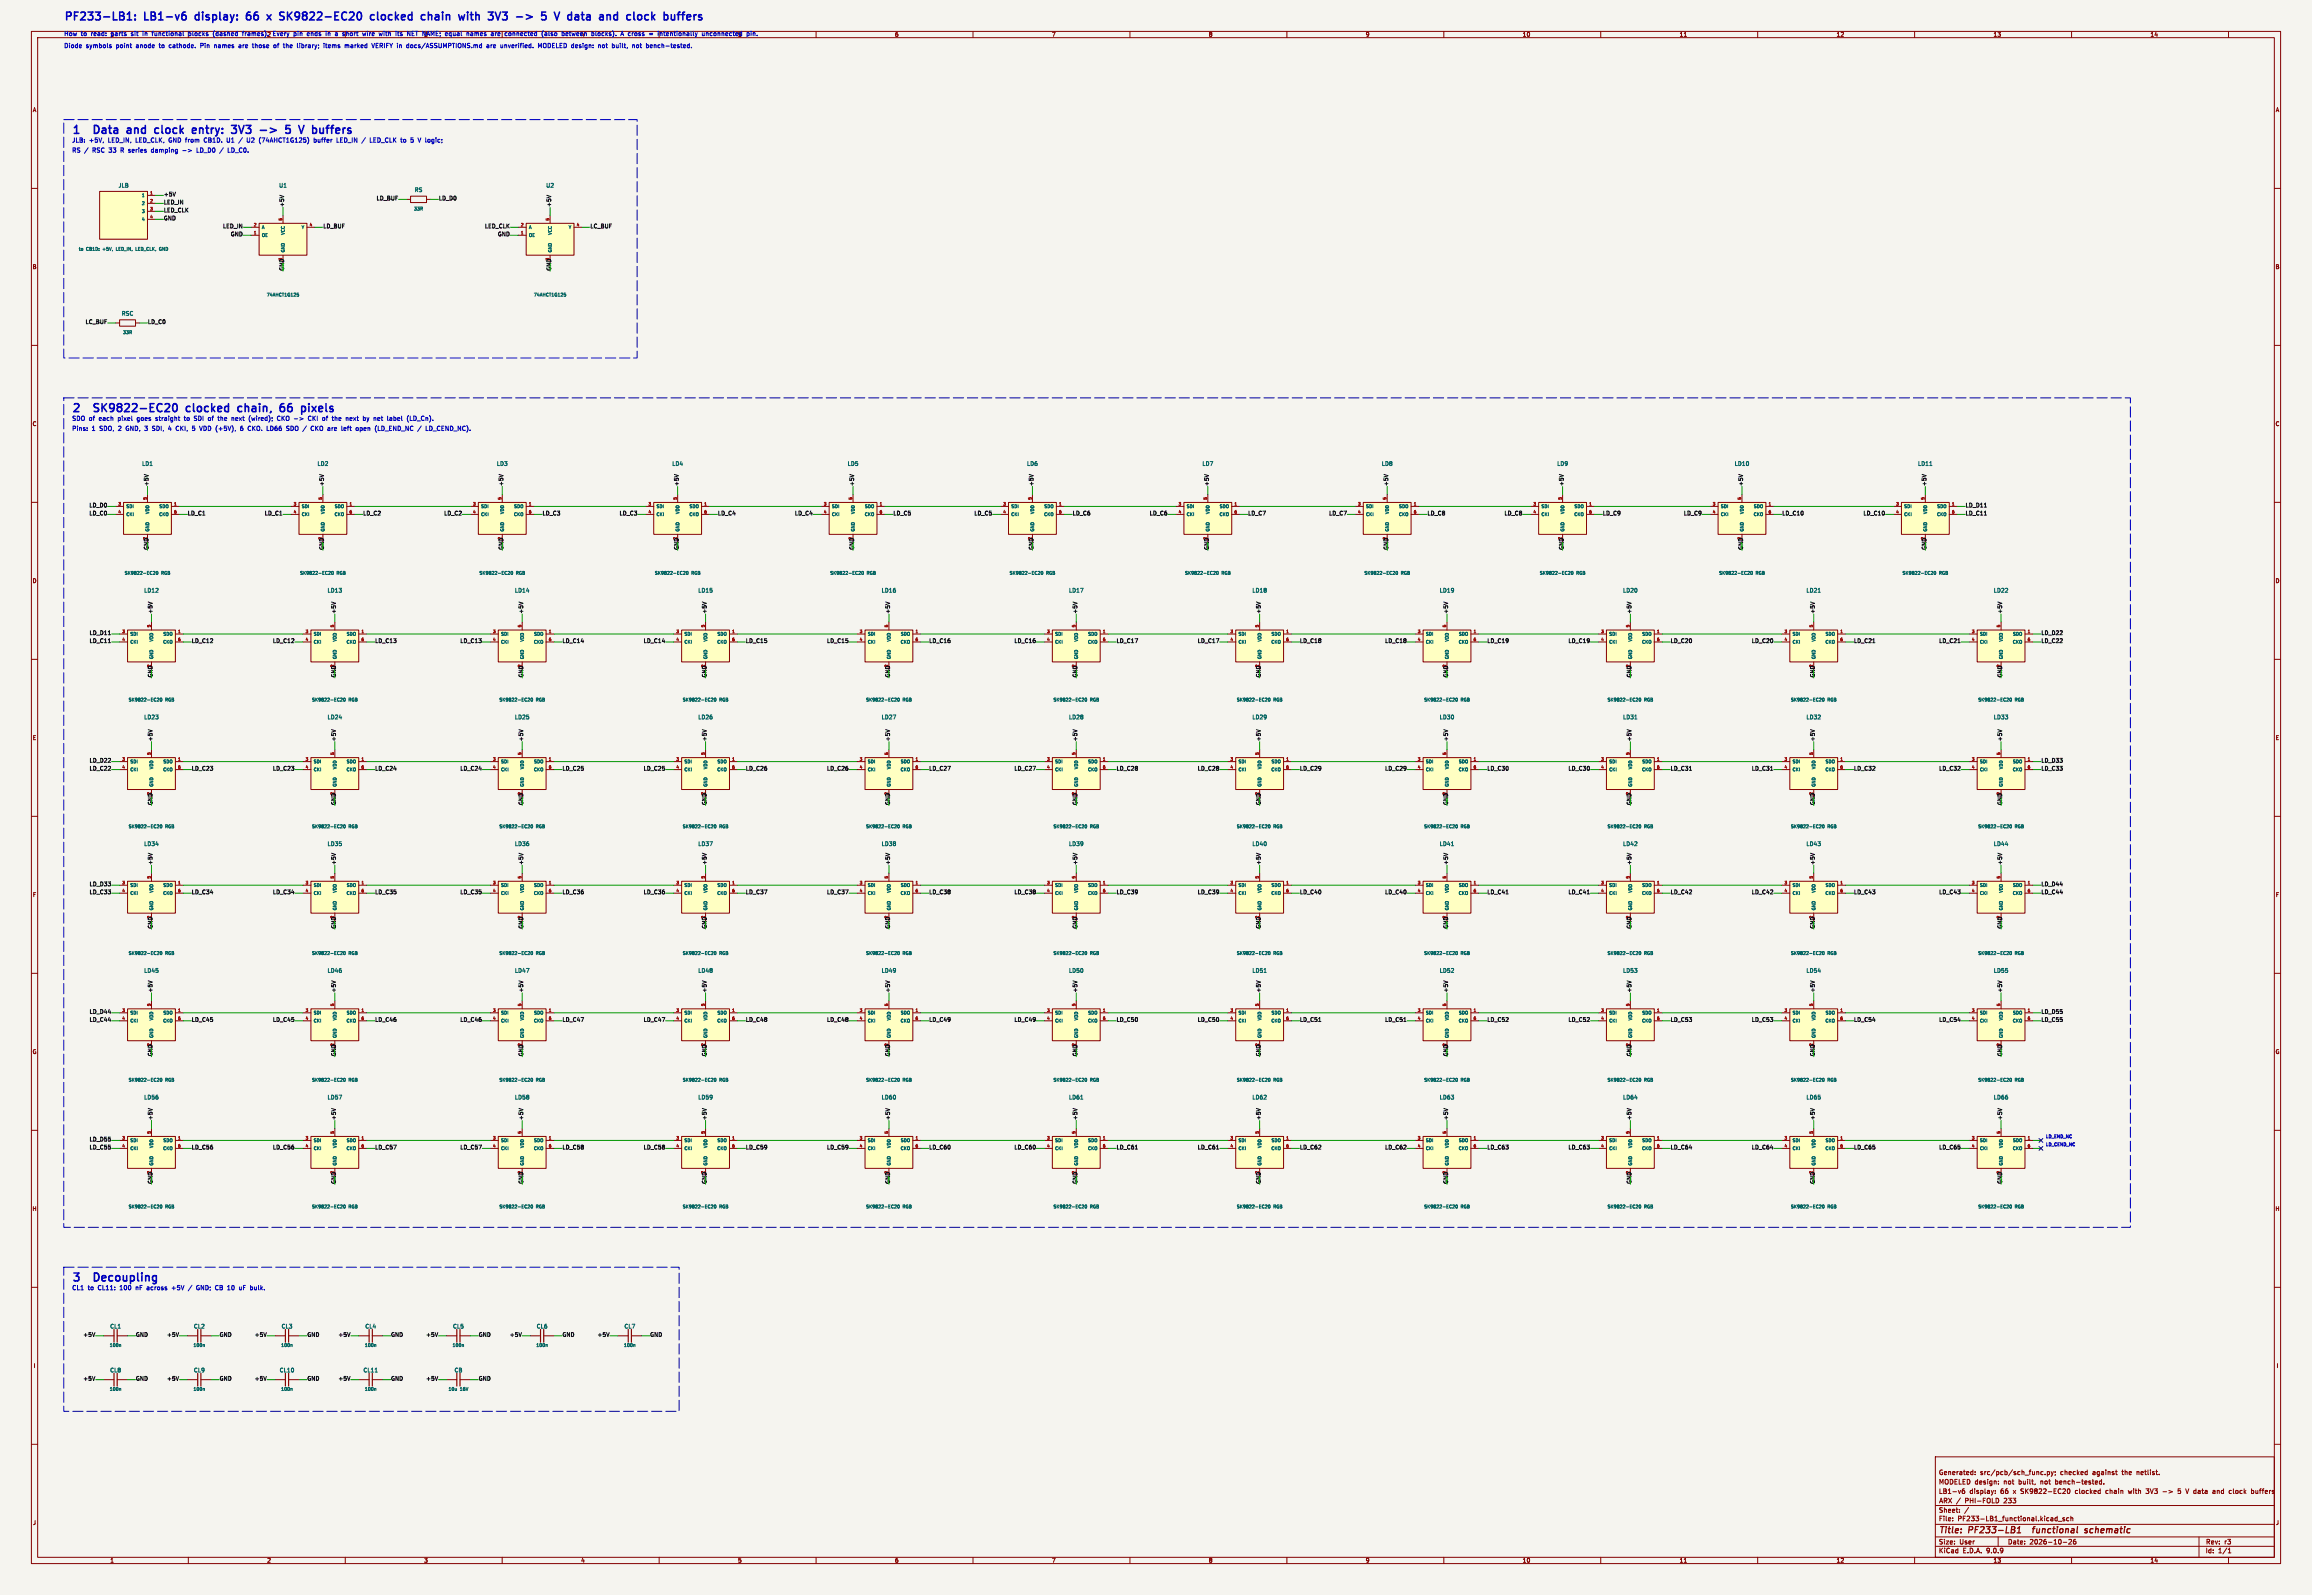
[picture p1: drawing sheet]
<svg xmlns="http://www.w3.org/2000/svg" width="737mm" height="508mm" viewBox="0 0 737 508" stroke-linecap="round" stroke-linejoin="round" font-family="sans-serif">
<defs><g id="words">
<g font-size="3.5" fill="#0000c2">
<text x="20.3" y="7.8">PF233-LB1:</text>
<text x="46.2" y="7.8">LB1-v6</text>
<text x="63.4" y="7.8">display:</text>
<text x="80.7" y="7.8">66</text>
<text x="88.4" y="7.8">x</text>
<text x="93.3" y="7.8">SK9822-EC20</text>
<text x="123.2" y="7.8">clocked</text>
<text x="140.4" y="7.8">chain</text>
<text x="153.4" y="7.8">with</text>
<text x="163.8" y="7.8">3V3</text>
<text x="173.7" y="7.8">-&gt;</text>
<text x="182.7" y="7.8">5</text>
<text x="188" y="7.8">V</text>
<text x="193.1" y="7.8">data</text>
<text x="204.2" y="7.8">and</text>
<text x="213.9" y="7.8">clock</text>
<text x="22.9" y="43.9">1</text>
<text x="31.2" y="43.9">Data</text>
<text x="42.7" y="43.9">and</text>
<text x="52.6" y="43.9">clock</text>
<text x="65.6" y="43.9">entry:</text>
<text x="79.2" y="43.9">3V3</text>
<text x="89.1" y="43.9">-&gt;</text>
<text x="98.4" y="43.9">5</text>
<text x="103.7" y="43.9">V</text>
<text x="108.9" y="43.9">buffers</text>
<text x="22.9" y="132.5">2</text>
<text x="31.2" y="132.5">SK9822-EC20</text>
<text x="61.6" y="132.5">clocked</text>
<text x="79.1" y="132.5">chain,</text>
<text x="93.5" y="132.5">66</text>
<text x="101.3" y="132.5">pixels</text>
<text x="22.9" y="409.4">3</text>
<text x="31.2" y="409.4">Decoupling</text>
</g>
<g font-size="2.8" fill="#840000">
<text x="617.6" y="488.9">Title:</text>
<text x="627.3" y="488.9">PF233-LB1</text>
<text x="649.3" y="488.9">functional</text>
<text x="666.7" y="488.9">schematic</text>
</g>
<g font-size="2.1" fill="#840000">
<text x="617.6" y="473">MODELED design:</text>
<text x="617.6" y="470">Generated:</text>
<text x="630.8" y="470">src/pcb/sch_func.py;</text>
<text x="638.4" y="473">not</text>
<text x="643.3" y="473">built,</text>
<text x="650.4" y="473">not</text>
<text x="655.2" y="473">bench-tested.</text>
<text x="656.5" y="470">checked</text>
<text x="666.9" y="470">against</text>
<text x="676.4" y="470">the</text>
<text x="681.2" y="470">netlist.</text>
<text x="617.6" y="479.2">ARX</text>
<text x="617.6" y="476">LB1-v6</text>
<text x="623.6" y="479.2">/</text>
<text x="626.9" y="479.2">PHI-FOLD</text>
<text x="627.5" y="476">display:</text>
<text x="637.4" y="476">66</text>
<text x="639.8" y="479.2">233</text>
<text x="641.6" y="476">x</text>
<text x="644.1" y="476">SK9822-EC20</text>
<text x="661.6" y="476">clocked</text>
<text x="671.5" y="476">chain</text>
<text x="678.8" y="476">with</text>
<text x="684.6" y="476">3V3</text>
<text x="690.1" y="476">-&gt;</text>
<text x="695.1" y="476">5</text>
<text x="697.8" y="476">V data</text>
<text x="706.6" y="476">and</text>
<text x="712" y="476">clock</text>
<text x="719.2" y="476">buffers</text>
<text x="617.6" y="484.7">File:</text>
<text x="617.6" y="482">Sheet:</text>
<text x="623.7" y="484.7">PF233-LB1_functional.kicad_sch</text>
<text x="617.6" y="494.9">KiCad</text>
<text x="617.6" y="492.1">Size:</text>
<text x="624.3" y="492.1">User</text>
<text x="625.3" y="494.9">E.D.A.</text>
<text x="632.9" y="494.9">9.0.9</text>
<text x="639.6" y="492.1">Date:</text>
<text x="646.6" y="492.1">2026-10-26</text>
<text x="702.6" y="492.3">Rev:</text>
<text x="702.6" y="494.9">Id:</text>
<text x="706.7" y="494.9">1/1</text>
<text x="709" y="492.3">r3</text>
</g>
<g font-size="1.9" fill="#0000c2">
<text x="20.3" y="11.8">How</text>
<text x="25.8" y="11.8">to</text>
<text x="29.1" y="11.8">read:</text>
<text x="42.2" y="11.8">sit</text>
<text x="46" y="11.8">in</text>
<text x="49.2" y="11.8">functional</text>
<text x="61" y="11.8">blocks</text>
<text x="68.9" y="11.8">(dashed</text>
<text x="78.5" y="11.8">frames).2</text>
<text x="88.5" y="11.8">Every</text>
<text x="95.2" y="11.8">pin</text>
<text x="99.6" y="11.8">ends</text>
<text x="105.8" y="11.8">in</text>
<text x="108.9" y="11.8">a</text>
<text x="111.4" y="11.8">short</text>
<text x="118" y="11.8">wire</text>
<text x="123.5" y="11.8">with</text>
<text x="128.9" y="11.8">its</text>
<text x="132.8" y="11.8">NET NAME; equal</text>
<text x="152.2" y="11.8">names</text>
<text x="160.2" y="11.8">are</text>
<text x="164.8" y="11.8">connected</text>
<text x="176.7" y="11.8">(also</text>
<text x="183.3" y="11.8">between</text>
<text x="192.9" y="11.8">blocks).</text>
<text x="202.5" y="11.8">A cross</text>
<text x="211.8" y="11.8">=</text>
<text x="214.7" y="11.8">intentionally</text>
<text x="229" y="11.8">unconnected</text>
<text x="20.3" y="15.6">Diode</text>
<text x="27.4" y="15.6">symbols</text>
<text x="37.1" y="15.6">point</text>
<text x="43.6" y="15.6">anode</text>
<text x="51.1" y="15.6">to</text>
<text x="54.4" y="15.6">cathode.</text>
<text x="64.6" y="15.6">Pin</text>
<text x="69.2" y="15.6">names</text>
<text x="77.1" y="15.6">are</text>
<text x="81.7" y="15.6">those</text>
<text x="88.6" y="15.6">of</text>
<text x="91.9" y="15.6">the</text>
<text x="96.4" y="15.6">library;</text>
<text x="105.1" y="15.6">items</text>
<text x="112" y="15.6">marked</text>
<text x="120.8" y="15.6">VERIFY in</text>
<text x="132.2" y="15.6">docs/ASSUMPTIONS.md</text>
<text x="157.9" y="15.6">are</text>
<text x="162.5" y="15.6">unverified.</text>
<text x="174.7" y="15.6">MODELED design:</text>
<text x="194.2" y="15.6">not</text>
<text x="198.7" y="15.6">built,</text>
<text x="205.4" y="15.6">not</text>
<text x="210" y="15.6">bench-tested.</text>
<text x="22.9" y="45.7">JLB:</text>
<text x="28.4" y="45.7">+5V,</text>
<text x="34.5" y="45.7">LED_IN,</text>
<text x="43.5" y="45.7">LED_CLK,</text>
<text x="54.2" y="45.7">GND from</text>
<text x="65.7" y="45.7">CB1D.</text>
<text x="73.2" y="45.7">U1</text>
<text x="79.9" y="45.7">U2</text>
<text x="84" y="45.7">(74AHCT1G125)</text>
<text x="101.6" y="45.7">buffer</text>
<text x="109.1" y="45.7">LED_IN</text>
<text x="117.3" y="45.7">/</text>
<text x="120" y="45.7">LED_CLK</text>
<text x="130.1" y="45.7">to</text>
<text x="133.4" y="45.7">5</text>
<text x="135.9" y="45.7">V logic;</text>
<text x="22.9" y="48.9">RS /</text>
<text x="29.5" y="48.9">RSC 33</text>
<text x="38.8" y="48.9">R series</text>
<text x="48.9" y="48.9">damping</text>
<text x="59" y="48.9">-&gt;</text>
<text x="63.7" y="48.9">LD_D0</text>
<text x="74" y="48.9">LD_C0.</text>
<text x="22.9" y="134.3">SDO of</text>
<text x="22.9" y="137.5">Pins:</text>
<text x="29.2" y="137.5">1</text>
<text x="31.6" y="134.3">each</text>
<text x="31.8" y="137.5">SDO, 2</text>
<text x="37.8" y="134.3">pixel</text>
<text x="40.5" y="137.5">GND, 3</text>
<text x="44" y="134.3">goes</text>
<text x="49.3" y="137.5">SDI,</text>
<text x="50.1" y="134.3">straight</text>
<text x="54.6" y="137.5">4</text>
<text x="57.1" y="137.5">CKI,</text>
<text x="59.5" y="134.3">to</text>
<text x="62.5" y="137.5">5</text>
<text x="62.8" y="134.3">SDI</text>
<text x="65.1" y="137.5">VDD (+5V),</text>
<text x="67.4" y="134.3">of</text>
<text x="70.7" y="134.3">the</text>
<text x="75.2" y="134.3">next</text>
<text x="78.4" y="137.5">6</text>
<text x="80.9" y="134.3">(wired);</text>
<text x="81" y="137.5">CKO.</text>
<text x="87.1" y="137.5">LD66</text>
<text x="90.1" y="134.3">CKO -&gt;</text>
<text x="93.6" y="137.5">SDO /</text>
<text x="100.3" y="134.3">CKI</text>
<text x="101.7" y="137.5">CKO are</text>
<text x="105.1" y="134.3">of</text>
<text x="108.4" y="134.3">the</text>
<text x="111.8" y="137.5">left</text>
<text x="112.9" y="134.3">next</text>
<text x="116.6" y="137.5">open</text>
<text x="118.5" y="134.3">by</text>
<text x="122.1" y="134.3">net</text>
<text x="122.8" y="137.5">(LD_END_NC</text>
<text x="126.6" y="134.3">label</text>
<text x="133" y="134.3">(LD_Cn).</text>
<text x="136.7" y="137.5">/</text>
<text x="139.4" y="137.5">LD_CEND_NC).</text>
<text x="22.9" y="411.2">CL1</text>
<text x="28" y="411.2">to</text>
<text x="31.3" y="411.2">CL11:</text>
<text x="38.4" y="411.2">100</text>
<text x="43.6" y="411.2">nF</text>
<text x="47.3" y="411.2">across</text>
<text x="55.5" y="411.2">+5V</text>
<text x="63.7" y="411.2">GND; CB 10</text>
<text x="77.8" y="411.2">uF</text>
<text x="81.5" y="411.2">bulk.</text>
</g>
<g font-size="1.8" fill="#0000c2">
<text x="35" y="11.9">1parts</text>
<text x="185" y="11.9">4</text>
<text x="235" y="11.9">5</text>
</g>
<g font-size="1.8" fill="#840000">
<text x="135" y="11.9">3</text>
<text x="285" y="11.9">6</text>
<text x="335" y="11.9">7</text>
<text x="385" y="11.9">8</text>
<text x="435" y="11.9">9</text>
<text x="485" y="11.9">10</text>
<text x="535" y="11.9">11</text>
<text x="585" y="11.9">12</text>
<text x="635" y="11.9">13</text>
<text x="685" y="11.9">14</text>
<text x="10.3" y="35.9">A</text>
<text x="724.9" y="35.9">A</text>
<text x="10.3" y="85.9">B</text>
<text x="724.9" y="85.9">B</text>
<text x="10.3" y="135.9">C</text>
<text x="724.9" y="135.9">C</text>
<text x="10.3" y="185.9">D</text>
<text x="724.9" y="185.9">D</text>
<text x="10.3" y="235.9">E</text>
<text x="724.9" y="235.9">E</text>
<text x="10.3" y="285.9">F</text>
<text x="724.9" y="285.9">F</text>
<text x="10.3" y="335.9">G</text>
<text x="724.9" y="335.9">G</text>
<text x="10.2" y="385.9">H</text>
<text x="724.8" y="385.9">H</text>
<text x="10.6" y="435.9">I</text>
<text x="725.2" y="435.9">I</text>
<text x="10.4" y="485.9">J</text>
<text x="725" y="485.9">J</text>
<text x="35" y="497.9">1</text>
<text x="85" y="497.9">2</text>
<text x="135" y="497.9">3</text>
<text x="185" y="497.9">4</text>
<text x="235" y="497.9">5</text>
<text x="285" y="497.9">6</text>
<text x="335" y="497.9">7</text>
<text x="385" y="497.9">8</text>
<text x="435" y="497.9">9</text>
<text x="485" y="497.9">10</text>
<text x="535" y="497.9">11</text>
<text x="585" y="497.9">12</text>
<text x="635" y="497.9">13</text>
<text x="685" y="497.9">14</text>
</g>
<g font-size="1.8" fill="#006464">
<text x="37.6" y="59.9">JLB</text>
<text x="88.8" y="59.9">U1</text>
<text x="173.9" y="59.9">U2</text>
<text x="132" y="61.4">RS</text>
<text x="38.7" y="100.7">RSC</text>
<text x="45.1" y="148.6">LD1</text>
<text x="101" y="148.6">LD2</text>
<text x="158.2" y="148.6">LD3</text>
<text x="214" y="148.6">LD4</text>
<text x="269.9" y="148.6">LD5</text>
<text x="327.1" y="148.6">LD6</text>
<text x="383" y="148.6">LD7</text>
<text x="440.1" y="148.6">LD8</text>
<text x="496" y="148.6">LD9</text>
<text x="552.5" y="148.6">LD10</text>
<text x="610.9" y="148.6">LD11</text>
<text x="45.8" y="188.9">LD12</text>
<text x="104.2" y="188.9">LD13</text>
<text x="163.9" y="188.9">LD14</text>
<text x="222.3" y="188.9">LD15</text>
<text x="280.7" y="188.9">LD16</text>
<text x="340.4" y="188.9">LD17</text>
<text x="398.9" y="188.9">LD18</text>
<text x="458.5" y="188.9">LD19</text>
<text x="517" y="188.9">LD20</text>
<text x="575.4" y="188.9">LD21</text>
<text x="635.1" y="188.9">LD22</text>
<text x="45.8" y="229.3">LD23</text>
<text x="104.2" y="229.3">LD24</text>
<text x="163.9" y="229.3">LD25</text>
<text x="222.3" y="229.3">LD26</text>
<text x="280.7" y="229.3">LD27</text>
<text x="340.4" y="229.3">LD28</text>
<text x="398.9" y="229.3">LD29</text>
<text x="458.5" y="229.3">LD30</text>
<text x="517" y="229.3">LD31</text>
<text x="575.4" y="229.3">LD32</text>
<text x="635.1" y="229.3">LD33</text>
<text x="45.8" y="269.6">LD34</text>
<text x="104.2" y="269.6">LD35</text>
<text x="163.9" y="269.6">LD36</text>
<text x="222.3" y="269.6">LD37</text>
<text x="280.7" y="269.6">LD38</text>
<text x="340.4" y="269.6">LD39</text>
<text x="398.9" y="269.6">LD40</text>
<text x="458.5" y="269.6">LD41</text>
<text x="517" y="269.6">LD42</text>
<text x="575.4" y="269.6">LD43</text>
<text x="635.1" y="269.6">LD44</text>
<text x="45.8" y="310">LD45</text>
<text x="104.2" y="310">LD46</text>
<text x="163.9" y="310">LD47</text>
<text x="222.3" y="310">LD48</text>
<text x="280.7" y="310">LD49</text>
<text x="340.4" y="310">LD50</text>
<text x="398.9" y="310">LD51</text>
<text x="458.5" y="310">LD52</text>
<text x="517" y="310">LD53</text>
<text x="575.4" y="310">LD54</text>
<text x="635.1" y="310">LD55</text>
<text x="45.8" y="350.4">LD56</text>
<text x="104.2" y="350.4">LD57</text>
<text x="163.9" y="350.4">LD58</text>
<text x="222.3" y="350.4">LD59</text>
<text x="280.7" y="350.4">LD60</text>
<text x="340.4" y="350.4">LD61</text>
<text x="398.9" y="350.4">LD62</text>
<text x="458.5" y="350.4">LD63</text>
<text x="517" y="350.4">LD64</text>
<text x="575.4" y="350.4">LD65</text>
<text x="635.1" y="350.4">LD66</text>
<text x="35" y="423.3">CL1</text>
<text x="61.6" y="423.3">CL2</text>
<text x="89.6" y="423.3">CL3</text>
<text x="116.3" y="423.3">CL4</text>
<text x="144.2" y="423.3">CL5</text>
<text x="170.9" y="423.3">CL6</text>
<text x="198.8" y="423.3">CL7</text>
<text x="35" y="437.3">CL8</text>
<text x="61.6" y="437.3">CL9</text>
<text x="89" y="437.3">CL10</text>
<text x="115.6" y="437.3">CL11</text>
<text x="144.7" y="437.3">CB</text>
</g>
<g font-size="1.8" fill="#0f0f0f">
<text x="52.1" y="62.7">+5V</text>
<text x="52.1" y="65.3">LED_IN</text>
<text x="119.8" y="64">LD_BUF</text>
<text x="139.7" y="64">LD_D0</text>
<text x="52.1" y="70.4">GND</text>
<text x="52.1" y="67.8">LED_CLK</text>
<text x="90.7" y="66" transform="rotate(-90 90.7 66)">+5V</text>
<text x="175.8" y="66" transform="rotate(-90 175.8 66)">+5V</text>
<text x="70.9" y="72.9">LED_IN</text>
<text x="73.4" y="75.4">GND</text>
<text x="102.9" y="72.9">LD_BUF</text>
<text x="154.4" y="72.9">LED_CLK</text>
<text x="158.5" y="75.4">GND</text>
<text x="188" y="72.9">LC_BUF</text>
<text x="27.1" y="103.4">LC_BUF</text>
<text x="47" y="103.4">LD_C0</text>
<text x="47.5" y="154.9" transform="rotate(-90 47.5 154.9)">+5V</text>
<text x="103.4" y="154.9" transform="rotate(-90 103.4 154.9)">+5V</text>
<text x="160.5" y="154.9" transform="rotate(-90 160.5 154.9)">+5V</text>
<text x="216.4" y="154.9" transform="rotate(-90 216.4 154.9)">+5V</text>
<text x="272.3" y="154.9" transform="rotate(-90 272.3 154.9)">+5V</text>
<text x="329.4" y="154.9" transform="rotate(-90 329.4 154.9)">+5V</text>
<text x="385.3" y="154.9" transform="rotate(-90 385.3 154.9)">+5V</text>
<text x="442.5" y="154.9" transform="rotate(-90 442.5 154.9)">+5V</text>
<text x="498.4" y="154.9" transform="rotate(-90 498.4 154.9)">+5V</text>
<text x="555.5" y="154.9" transform="rotate(-90 555.5 154.9)">+5V</text>
<text x="613.9" y="154.9" transform="rotate(-90 613.9 154.9)">+5V</text>
<text x="28.3" y="161.8">LD_D0</text>
<text x="626.1" y="161.8">LD_D11</text>
<text x="28.3" y="164.3">LD_C0</text>
<text x="59.7" y="164.3">LD_C1</text>
<text x="84.2" y="164.3">LD_C1</text>
<text x="115.6" y="164.3">LD_C2</text>
<text x="141.4" y="164.3">LD_C2</text>
<text x="172.7" y="164.3">LD_C3</text>
<text x="197.3" y="164.3">LD_C3</text>
<text x="228.6" y="164.3">LD_C4</text>
<text x="253.1" y="164.3">LD_C4</text>
<text x="284.5" y="164.3">LD_C5</text>
<text x="310.3" y="164.3">LD_C5</text>
<text x="341.6" y="164.3">LD_C6</text>
<text x="366.2" y="164.3">LD_C6</text>
<text x="397.5" y="164.3">LD_C7</text>
<text x="423.3" y="164.3">LD_C7</text>
<text x="454.7" y="164.3">LD_C8</text>
<text x="479.2" y="164.3">LD_C8</text>
<text x="510.5" y="164.3">LD_C9</text>
<text x="536.3" y="164.3">LD_C9</text>
<text x="567.7" y="164.3">LD_C10</text>
<text x="593.6" y="164.3">LD_C10</text>
<text x="626.1" y="164.3">LD_C11</text>
<text x="48.8" y="195.6" transform="rotate(-90 48.8 195.6)">+5V</text>
<text x="107.2" y="195.6" transform="rotate(-90 107.2 195.6)">+5V</text>
<text x="166.9" y="195.6" transform="rotate(-90 166.9 195.6)">+5V</text>
<text x="225.3" y="195.6" transform="rotate(-90 225.3 195.6)">+5V</text>
<text x="283.7" y="195.6" transform="rotate(-90 283.7 195.6)">+5V</text>
<text x="343.4" y="195.6" transform="rotate(-90 343.4 195.6)">+5V</text>
<text x="401.8" y="195.6" transform="rotate(-90 401.8 195.6)">+5V</text>
<text x="461.5" y="195.6" transform="rotate(-90 461.5 195.6)">+5V</text>
<text x="519.9" y="195.6" transform="rotate(-90 519.9 195.6)">+5V</text>
<text x="578.4" y="195.6" transform="rotate(-90 578.4 195.6)">+5V</text>
<text x="638.1" y="195.6" transform="rotate(-90 638.1 195.6)">+5V</text>
<text x="28.4" y="202.4">LD_D11</text>
<text x="650.2" y="202.4">LD_D22</text>
<text x="28.4" y="205">LD_C11</text>
<text x="61" y="205">LD_C12</text>
<text x="86.8" y="205">LD_C12</text>
<text x="119.4" y="205">LD_C13</text>
<text x="146.5" y="205">LD_C13</text>
<text x="179.1" y="205">LD_C14</text>
<text x="204.9" y="205">LD_C14</text>
<text x="237.5" y="205">LD_C15</text>
<text x="263.4" y="205">LD_C15</text>
<text x="295.9" y="205">LD_C16</text>
<text x="323" y="205">LD_C16</text>
<text x="355.6" y="205">LD_C17</text>
<text x="381.5" y="205">LD_C17</text>
<text x="414" y="205">LD_C18</text>
<text x="441.2" y="205">LD_C18</text>
<text x="473.7" y="205">LD_C19</text>
<text x="499.6" y="205">LD_C19</text>
<text x="532.1" y="205">LD_C20</text>
<text x="558" y="205">LD_C20</text>
<text x="590.5" y="205">LD_C21</text>
<text x="617.7" y="205">LD_C21</text>
<text x="650.2" y="205">LD_C22</text>
<text x="48.8" y="236.2" transform="rotate(-90 48.8 236.2)">+5V</text>
<text x="107.2" y="236.2" transform="rotate(-90 107.2 236.2)">+5V</text>
<text x="166.9" y="236.2" transform="rotate(-90 166.9 236.2)">+5V</text>
<text x="225.3" y="236.2" transform="rotate(-90 225.3 236.2)">+5V</text>
<text x="283.7" y="236.2" transform="rotate(-90 283.7 236.2)">+5V</text>
<text x="343.4" y="236.2" transform="rotate(-90 343.4 236.2)">+5V</text>
<text x="401.8" y="236.2" transform="rotate(-90 401.8 236.2)">+5V</text>
<text x="461.5" y="236.2" transform="rotate(-90 461.5 236.2)">+5V</text>
<text x="519.9" y="236.2" transform="rotate(-90 519.9 236.2)">+5V</text>
<text x="578.4" y="236.2" transform="rotate(-90 578.4 236.2)">+5V</text>
<text x="638.1" y="236.2" transform="rotate(-90 638.1 236.2)">+5V</text>
<text x="28.4" y="245.6">LD_C22</text>
<text x="28.4" y="243.1">LD_D22</text>
<text x="61" y="245.6">LD_C23</text>
<text x="86.8" y="245.6">LD_C23</text>
<text x="119.4" y="245.6">LD_C24</text>
<text x="146.5" y="245.6">LD_C24</text>
<text x="179.1" y="245.6">LD_C25</text>
<text x="204.9" y="245.6">LD_C25</text>
<text x="237.5" y="245.6">LD_C26</text>
<text x="263.4" y="245.6">LD_C26</text>
<text x="295.9" y="245.6">LD_C27</text>
<text x="323" y="245.6">LD_C27</text>
<text x="355.6" y="245.6">LD_C28</text>
<text x="381.5" y="245.6">LD_C28</text>
<text x="414" y="245.6">LD_C29</text>
<text x="441.2" y="245.6">LD_C29</text>
<text x="473.7" y="245.6">LD_C30</text>
<text x="499.6" y="245.6">LD_C30</text>
<text x="532.1" y="245.6">LD_C31</text>
<text x="558" y="245.6">LD_C31</text>
<text x="590.5" y="245.6">LD_C32</text>
<text x="617.7" y="245.6">LD_C32</text>
<text x="650.2" y="245.6">LD_C33</text>
<text x="650.2" y="243.1">LD_D33</text>
<text x="48.8" y="275.6" transform="rotate(-90 48.8 275.6)">+5V</text>
<text x="107.2" y="275.6" transform="rotate(-90 107.2 275.6)">+5V</text>
<text x="166.9" y="275.6" transform="rotate(-90 166.9 275.6)">+5V</text>
<text x="225.3" y="275.6" transform="rotate(-90 225.3 275.6)">+5V</text>
<text x="283.7" y="275.6" transform="rotate(-90 283.7 275.6)">+5V</text>
<text x="343.4" y="275.6" transform="rotate(-90 343.4 275.6)">+5V</text>
<text x="401.8" y="275.6" transform="rotate(-90 401.8 275.6)">+5V</text>
<text x="461.5" y="275.6" transform="rotate(-90 461.5 275.6)">+5V</text>
<text x="519.9" y="275.6" transform="rotate(-90 519.9 275.6)">+5V</text>
<text x="578.4" y="275.6" transform="rotate(-90 578.4 275.6)">+5V</text>
<text x="638.1" y="275.6" transform="rotate(-90 638.1 275.6)">+5V</text>
<text x="28.4" y="285">LD_C33</text>
<text x="28.4" y="282.5">LD_D33</text>
<text x="61" y="285">LD_C34</text>
<text x="86.8" y="285">LD_C34</text>
<text x="119.4" y="285">LD_C35</text>
<text x="146.5" y="285">LD_C35</text>
<text x="179.1" y="285">LD_C36</text>
<text x="204.9" y="285">LD_C36</text>
<text x="237.5" y="285">LD_C37</text>
<text x="263.4" y="285">LD_C37</text>
<text x="295.9" y="285">LD_C38</text>
<text x="323" y="285">LD_C38</text>
<text x="355.6" y="285">LD_C39</text>
<text x="381.5" y="285">LD_C39</text>
<text x="414" y="285">LD_C40</text>
<text x="441.2" y="285">LD_C40</text>
<text x="473.7" y="285">LD_C41</text>
<text x="499.6" y="285">LD_C41</text>
<text x="532.1" y="285">LD_C42</text>
<text x="558" y="285">LD_C42</text>
<text x="590.5" y="285">LD_C43</text>
<text x="617.7" y="285">LD_C43</text>
<text x="650.2" y="285">LD_C44</text>
<text x="650.2" y="282.5">LD_D44</text>
<text x="48.8" y="316.2" transform="rotate(-90 48.8 316.2)">+5V</text>
<text x="107.2" y="316.2" transform="rotate(-90 107.2 316.2)">+5V</text>
<text x="166.9" y="316.2" transform="rotate(-90 166.9 316.2)">+5V</text>
<text x="225.3" y="316.2" transform="rotate(-90 225.3 316.2)">+5V</text>
<text x="283.7" y="316.2" transform="rotate(-90 283.7 316.2)">+5V</text>
<text x="343.4" y="316.2" transform="rotate(-90 343.4 316.2)">+5V</text>
<text x="401.8" y="316.2" transform="rotate(-90 401.8 316.2)">+5V</text>
<text x="461.5" y="316.2" transform="rotate(-90 461.5 316.2)">+5V</text>
<text x="519.9" y="316.2" transform="rotate(-90 519.9 316.2)">+5V</text>
<text x="578.4" y="316.2" transform="rotate(-90 578.4 316.2)">+5V</text>
<text x="638.1" y="316.2" transform="rotate(-90 638.1 316.2)">+5V</text>
<text x="28.4" y="323.1">LD_D44</text>
<text x="650.2" y="323.1">LD_D55</text>
<text x="28.4" y="325.6">LD_C44</text>
<text x="61" y="325.6">LD_C45</text>
<text x="86.8" y="325.6">LD_C45</text>
<text x="119.4" y="325.6">LD_C46</text>
<text x="146.5" y="325.6">LD_C46</text>
<text x="179.1" y="325.6">LD_C47</text>
<text x="204.9" y="325.6">LD_C47</text>
<text x="237.5" y="325.6">LD_C48</text>
<text x="263.4" y="325.6">LD_C48</text>
<text x="295.9" y="325.6">LD_C49</text>
<text x="323" y="325.6">LD_C49</text>
<text x="355.6" y="325.6">LD_C50</text>
<text x="381.5" y="325.6">LD_C50</text>
<text x="414" y="325.6">LD_C51</text>
<text x="441.2" y="325.6">LD_C51</text>
<text x="473.7" y="325.6">LD_C52</text>
<text x="499.6" y="325.6">LD_C52</text>
<text x="532.1" y="325.6">LD_C53</text>
<text x="558" y="325.6">LD_C53</text>
<text x="590.5" y="325.6">LD_C54</text>
<text x="617.7" y="325.6">LD_C54</text>
<text x="650.2" y="325.6">LD_C55</text>
<text x="48.8" y="356.9" transform="rotate(-90 48.8 356.9)">+5V</text>
<text x="107.2" y="356.9" transform="rotate(-90 107.2 356.9)">+5V</text>
<text x="166.9" y="356.9" transform="rotate(-90 166.9 356.9)">+5V</text>
<text x="225.3" y="356.9" transform="rotate(-90 225.3 356.9)">+5V</text>
<text x="283.7" y="356.9" transform="rotate(-90 283.7 356.9)">+5V</text>
<text x="343.4" y="356.9" transform="rotate(-90 343.4 356.9)">+5V</text>
<text x="401.8" y="356.9" transform="rotate(-90 401.8 356.9)">+5V</text>
<text x="461.5" y="356.9" transform="rotate(-90 461.5 356.9)">+5V</text>
<text x="519.9" y="356.9" transform="rotate(-90 519.9 356.9)">+5V</text>
<text x="578.4" y="356.9" transform="rotate(-90 578.4 356.9)">+5V</text>
<text x="638.1" y="356.9" transform="rotate(-90 638.1 356.9)">+5V</text>
<text x="28.4" y="363.7">LD_D55</text>
<text x="28.4" y="366.3">LD_C55</text>
<text x="61" y="366.3">LD_C56</text>
<text x="86.8" y="366.3">LD_C56</text>
<text x="119.4" y="366.3">LD_C57</text>
<text x="146.5" y="366.3">LD_C57</text>
<text x="179.1" y="366.3">LD_C58</text>
<text x="204.9" y="366.3">LD_C58</text>
<text x="237.5" y="366.3">LD_C59</text>
<text x="263.4" y="366.3">LD_C59</text>
<text x="295.9" y="366.3">LD_C60</text>
<text x="323" y="366.3">LD_C60</text>
<text x="355.6" y="366.3">LD_C61</text>
<text x="381.5" y="366.3">LD_C61</text>
<text x="414" y="366.3">LD_C62</text>
<text x="441.2" y="366.3">LD_C62</text>
<text x="473.7" y="366.3">LD_C63</text>
<text x="499.6" y="366.3">LD_C63</text>
<text x="532.1" y="366.3">LD_C64</text>
<text x="558" y="366.3">LD_C64</text>
<text x="590.5" y="366.3">LD_C65</text>
<text x="617.7" y="366.3">LD_C65</text>
<text x="26.4" y="426">+5V</text>
<text x="43.2" y="426">GND</text>
<text x="53.1" y="426">+5V</text>
<text x="69.8" y="426">GND</text>
<text x="81" y="426">+5V</text>
<text x="97.8" y="426">GND</text>
<text x="107.7" y="426">+5V</text>
<text x="124.5" y="426">GND</text>
<text x="135.6" y="426">+5V</text>
<text x="152.4" y="426">GND</text>
<text x="162.3" y="426">+5V</text>
<text x="179.1" y="426">GND</text>
<text x="190.2" y="426">+5V</text>
<text x="207" y="426">GND</text>
<text x="26.4" y="439.9">+5V</text>
<text x="43.2" y="439.9">GND</text>
<text x="53.1" y="439.9">+5V</text>
<text x="69.8" y="439.9">GND</text>
<text x="81" y="439.9">+5V</text>
<text x="97.8" y="439.9">GND</text>
<text x="107.7" y="439.9">+5V</text>
<text x="124.5" y="439.9">GND</text>
<text x="135.6" y="439.9">+5V</text>
<text x="152.4" y="439.9">GND</text>
</g>
<g font-size="1.8" fill="#009600">
<text x="90.7" y="86.4" transform="rotate(-90 90.7 86.4)">GND</text>
<text x="175.8" y="86.4" transform="rotate(-90 175.8 86.4)">GND</text>
<text x="47.5" y="175.3" transform="rotate(-90 47.5 175.3)">GND</text>
<text x="103.4" y="175.3" transform="rotate(-90 103.4 175.3)">GND</text>
<text x="160.5" y="175.3" transform="rotate(-90 160.5 175.3)">GND</text>
<text x="216.4" y="175.3" transform="rotate(-90 216.4 175.3)">GND</text>
<text x="272.3" y="175.3" transform="rotate(-90 272.3 175.3)">GND</text>
<text x="329.4" y="175.3" transform="rotate(-90 329.4 175.3)">GND</text>
<text x="385.3" y="175.3" transform="rotate(-90 385.3 175.3)">GND</text>
<text x="442.5" y="175.3" transform="rotate(-90 442.5 175.3)">GND</text>
<text x="498.4" y="175.3" transform="rotate(-90 498.4 175.3)">GND</text>
<text x="555.5" y="175.3" transform="rotate(-90 555.5 175.3)">GND</text>
<text x="613.9" y="175.3" transform="rotate(-90 613.9 175.3)">GND</text>
<text x="48.8" y="215.9" transform="rotate(-90 48.8 215.9)">GND</text>
<text x="107.2" y="215.9" transform="rotate(-90 107.2 215.9)">GND</text>
<text x="166.9" y="215.9" transform="rotate(-90 166.9 215.9)">GND</text>
<text x="225.3" y="215.9" transform="rotate(-90 225.3 215.9)">GND</text>
<text x="283.7" y="215.9" transform="rotate(-90 283.7 215.9)">GND</text>
<text x="343.4" y="215.9" transform="rotate(-90 343.4 215.9)">GND</text>
<text x="401.8" y="215.9" transform="rotate(-90 401.8 215.9)">GND</text>
<text x="461.5" y="215.9" transform="rotate(-90 461.5 215.9)">GND</text>
<text x="519.9" y="215.9" transform="rotate(-90 519.9 215.9)">GND</text>
<text x="578.4" y="215.9" transform="rotate(-90 578.4 215.9)">GND</text>
<text x="638.1" y="215.9" transform="rotate(-90 638.1 215.9)">GND</text>
<text x="48.8" y="256.5" transform="rotate(-90 48.8 256.5)">GND</text>
<text x="107.2" y="256.5" transform="rotate(-90 107.2 256.5)">GND</text>
<text x="166.9" y="256.5" transform="rotate(-90 166.9 256.5)">GND</text>
<text x="225.3" y="256.5" transform="rotate(-90 225.3 256.5)">GND</text>
<text x="283.7" y="256.5" transform="rotate(-90 283.7 256.5)">GND</text>
<text x="343.4" y="256.5" transform="rotate(-90 343.4 256.5)">GND</text>
<text x="401.8" y="256.5" transform="rotate(-90 401.8 256.5)">GND</text>
<text x="461.5" y="256.5" transform="rotate(-90 461.5 256.5)">GND</text>
<text x="519.9" y="256.5" transform="rotate(-90 519.9 256.5)">GND</text>
<text x="578.4" y="256.5" transform="rotate(-90 578.4 256.5)">GND</text>
<text x="638.1" y="256.5" transform="rotate(-90 638.1 256.5)">GND</text>
<text x="48.8" y="295.9" transform="rotate(-90 48.8 295.9)">GND</text>
<text x="107.2" y="295.9" transform="rotate(-90 107.2 295.9)">GND</text>
<text x="166.9" y="295.9" transform="rotate(-90 166.9 295.9)">GND</text>
<text x="225.3" y="295.9" transform="rotate(-90 225.3 295.9)">GND</text>
<text x="283.7" y="295.9" transform="rotate(-90 283.7 295.9)">GND</text>
<text x="343.4" y="295.9" transform="rotate(-90 343.4 295.9)">GND</text>
<text x="401.8" y="295.9" transform="rotate(-90 401.8 295.9)">GND</text>
<text x="461.5" y="295.9" transform="rotate(-90 461.5 295.9)">GND</text>
<text x="519.9" y="295.9" transform="rotate(-90 519.9 295.9)">GND</text>
<text x="578.4" y="295.9" transform="rotate(-90 578.4 295.9)">GND</text>
<text x="638.1" y="295.9" transform="rotate(-90 638.1 295.9)">GND</text>
<text x="48.8" y="336.5" transform="rotate(-90 48.8 336.5)">GND</text>
<text x="107.2" y="336.5" transform="rotate(-90 107.2 336.5)">GND</text>
<text x="166.9" y="336.5" transform="rotate(-90 166.9 336.5)">GND</text>
<text x="225.3" y="336.5" transform="rotate(-90 225.3 336.5)">GND</text>
<text x="283.7" y="336.5" transform="rotate(-90 283.7 336.5)">GND</text>
<text x="343.4" y="336.5" transform="rotate(-90 343.4 336.5)">GND</text>
<text x="401.8" y="336.5" transform="rotate(-90 401.8 336.5)">GND</text>
<text x="461.5" y="336.5" transform="rotate(-90 461.5 336.5)">GND</text>
<text x="519.9" y="336.5" transform="rotate(-90 519.9 336.5)">GND</text>
<text x="578.4" y="336.5" transform="rotate(-90 578.4 336.5)">GND</text>
<text x="638.1" y="336.5" transform="rotate(-90 638.1 336.5)">GND</text>
<text x="48.8" y="377.2" transform="rotate(-90 48.8 377.2)">GND</text>
<text x="107.2" y="377.2" transform="rotate(-90 107.2 377.2)">GND</text>
<text x="166.9" y="377.2" transform="rotate(-90 166.9 377.2)">GND</text>
<text x="225.3" y="377.2" transform="rotate(-90 225.3 377.2)">GND</text>
<text x="283.7" y="377.2" transform="rotate(-90 283.7 377.2)">GND</text>
<text x="343.4" y="377.2" transform="rotate(-90 343.4 377.2)">GND</text>
<text x="401.8" y="377.2" transform="rotate(-90 401.8 377.2)">GND</text>
<text x="461.5" y="377.2" transform="rotate(-90 461.5 377.2)">GND</text>
<text x="519.9" y="377.2" transform="rotate(-90 519.9 377.2)">GND</text>
<text x="578.4" y="377.2" transform="rotate(-90 578.4 377.2)">GND</text>
<text x="638.1" y="377.2" transform="rotate(-90 638.1 377.2)">GND</text>
</g>
<g font-size="1.4" fill="#006464">
<text x="45" y="63">1</text>
<text x="45" y="65.5">2</text>
<text x="45" y="68">3</text>
<text x="45" y="70.6">4</text>
<text x="131.8" y="67.2">33R</text>
<text x="83.3" y="73.1">A</text>
<text x="83.3" y="75.7">OE</text>
<text x="90.9" y="75" transform="rotate(-90 90.9 75)">VCC</text>
<text x="95.9" y="73.1">Y</text>
<text x="168.4" y="73.1">A</text>
<text x="168.4" y="75.7">OE</text>
<text x="176" y="75" transform="rotate(-90 176 75)">VCC</text>
<text x="181" y="73.1">Y</text>
<text x="25" y="80">to</text>
<text x="27.5" y="80">CB1D:</text>
<text x="32.9" y="80">+5V,</text>
<text x="37.5" y="80">LED_IN,</text>
<text x="44" y="80">LED_CLK,</text>
<text x="51.7" y="80">GND</text>
<text x="90.9" y="80.5" transform="rotate(-90 90.9 80.5)">GND</text>
<text x="176" y="80.5" transform="rotate(-90 176 80.5)">GND</text>
<text x="84.9" y="94.6">74AHCT1G125</text>
<text x="169.9" y="94.6">74AHCT1G125</text>
<text x="39.1" y="106.6">33R</text>
<text x="40.1" y="162">SDI</text>
<text x="40.1" y="164.6">CKI</text>
<text x="47.7" y="163.9" transform="rotate(-90 47.7 163.9)">VDD</text>
<text x="50.5" y="164.6">CKO</text>
<text x="50.6" y="162">SDO</text>
<text x="96" y="162">SDI</text>
<text x="96" y="164.6">CKI</text>
<text x="103.6" y="163.9" transform="rotate(-90 103.6 163.9)">VDD</text>
<text x="106.4" y="164.6">CKO</text>
<text x="106.5" y="162">SDO</text>
<text x="153.2" y="162">SDI</text>
<text x="153.2" y="164.6">CKI</text>
<text x="160.7" y="163.9" transform="rotate(-90 160.7 163.9)">VDD</text>
<text x="163.6" y="164.6">CKO</text>
<text x="163.6" y="162">SDO</text>
<text x="209" y="162">SDI</text>
<text x="209" y="164.6">CKI</text>
<text x="216.6" y="163.9" transform="rotate(-90 216.6 163.9)">VDD</text>
<text x="219.5" y="164.6">CKO</text>
<text x="219.5" y="162">SDO</text>
<text x="264.9" y="162">SDI</text>
<text x="264.9" y="164.6">CKI</text>
<text x="272.5" y="163.9" transform="rotate(-90 272.5 163.9)">VDD</text>
<text x="275.3" y="164.6">CKO</text>
<text x="275.4" y="162">SDO</text>
<text x="322.1" y="162">SDI</text>
<text x="322.1" y="164.6">CKI</text>
<text x="329.7" y="163.9" transform="rotate(-90 329.7 163.9)">VDD</text>
<text x="332.5" y="164.6">CKO</text>
<text x="332.5" y="162">SDO</text>
<text x="378" y="162">SDI</text>
<text x="378" y="164.6">CKI</text>
<text x="385.5" y="163.9" transform="rotate(-90 385.5 163.9)">VDD</text>
<text x="388.4" y="164.6">CKO</text>
<text x="388.4" y="162">SDO</text>
<text x="435.1" y="162">SDI</text>
<text x="435.1" y="164.6">CKI</text>
<text x="442.7" y="163.9" transform="rotate(-90 442.7 163.9)">VDD</text>
<text x="445.5" y="164.6">CKO</text>
<text x="445.6" y="162">SDO</text>
<text x="491" y="162">SDI</text>
<text x="491" y="164.6">CKI</text>
<text x="498.6" y="163.9" transform="rotate(-90 498.6 163.9)">VDD</text>
<text x="501.4" y="164.6">CKO</text>
<text x="501.4" y="162">SDO</text>
<text x="548.1" y="162">SDI</text>
<text x="548.1" y="164.6">CKI</text>
<text x="555.7" y="163.9" transform="rotate(-90 555.7 163.9)">VDD</text>
<text x="558.5" y="164.6">CKO</text>
<text x="558.6" y="162">SDO</text>
<text x="606.6" y="162">SDI</text>
<text x="606.6" y="164.6">CKI</text>
<text x="614.1" y="163.9" transform="rotate(-90 614.1 163.9)">VDD</text>
<text x="617" y="164.6">CKO</text>
<text x="617" y="162">SDO</text>
<text x="47.7" y="169.4" transform="rotate(-90 47.7 169.4)">GND</text>
<text x="103.6" y="169.4" transform="rotate(-90 103.6 169.4)">GND</text>
<text x="160.7" y="169.4" transform="rotate(-90 160.7 169.4)">GND</text>
<text x="216.6" y="169.4" transform="rotate(-90 216.6 169.4)">GND</text>
<text x="272.5" y="169.4" transform="rotate(-90 272.5 169.4)">GND</text>
<text x="329.7" y="169.4" transform="rotate(-90 329.7 169.4)">GND</text>
<text x="385.5" y="169.4" transform="rotate(-90 385.5 169.4)">GND</text>
<text x="442.7" y="169.4" transform="rotate(-90 442.7 169.4)">GND</text>
<text x="498.6" y="169.4" transform="rotate(-90 498.6 169.4)">GND</text>
<text x="555.7" y="169.4" transform="rotate(-90 555.7 169.4)">GND</text>
<text x="614.1" y="169.4" transform="rotate(-90 614.1 169.4)">GND</text>
<text x="39.6" y="183.2">SK9822-EC20</text>
<text x="51.4" y="183.2">RGB</text>
<text x="95.5" y="183.2">SK9822-EC20</text>
<text x="107.3" y="183.2">RGB</text>
<text x="152.6" y="183.2">SK9822-EC20</text>
<text x="164.4" y="183.2">RGB</text>
<text x="208.5" y="183.2">SK9822-EC20</text>
<text x="220.3" y="183.2">RGB</text>
<text x="264.4" y="183.2">SK9822-EC20</text>
<text x="276.2" y="183.2">RGB</text>
<text x="321.5" y="183.2">SK9822-EC20</text>
<text x="333.3" y="183.2">RGB</text>
<text x="377.4" y="183.2">SK9822-EC20</text>
<text x="389.2" y="183.2">RGB</text>
<text x="434.5" y="183.2">SK9822-EC20</text>
<text x="446.4" y="183.2">RGB</text>
<text x="490.4" y="183.2">SK9822-EC20</text>
<text x="502.3" y="183.2">RGB</text>
<text x="547.6" y="183.2">SK9822-EC20</text>
<text x="559.4" y="183.2">RGB</text>
<text x="606" y="183.2">SK9822-EC20</text>
<text x="617.8" y="183.2">RGB</text>
<text x="41.4" y="202.7">SDI</text>
<text x="51.9" y="202.7">SDO</text>
<text x="99.8" y="202.7">SDI</text>
<text x="110.3" y="202.7">SDO</text>
<text x="159.5" y="202.7">SDI</text>
<text x="170" y="202.7">SDO</text>
<text x="217.9" y="202.7">SDI</text>
<text x="228.4" y="202.7">SDO</text>
<text x="276.4" y="202.7">SDI</text>
<text x="286.8" y="202.7">SDO</text>
<text x="336" y="202.7">SDI</text>
<text x="346.5" y="202.7">SDO</text>
<text x="394.5" y="202.7">SDI</text>
<text x="404.9" y="202.7">SDO</text>
<text x="454.2" y="202.7">SDI</text>
<text x="464.6" y="202.7">SDO</text>
<text x="512.6" y="202.7">SDI</text>
<text x="523" y="202.7">SDO</text>
<text x="571" y="202.7">SDI</text>
<text x="581.5" y="202.7">SDO</text>
<text x="630.7" y="202.7">SDI</text>
<text x="641.1" y="202.7">SDO</text>
<text x="41.4" y="205.2">CKI</text>
<text x="49" y="204.5" transform="rotate(-90 49 204.5)">VDD</text>
<text x="51.8" y="205.2">CKO</text>
<text x="99.8" y="205.2">CKI</text>
<text x="107.4" y="204.5" transform="rotate(-90 107.4 204.5)">VDD</text>
<text x="110.2" y="205.2">CKO</text>
<text x="159.5" y="205.2">CKI</text>
<text x="167.1" y="204.5" transform="rotate(-90 167.1 204.5)">VDD</text>
<text x="169.9" y="205.2">CKO</text>
<text x="217.9" y="205.2">CKI</text>
<text x="225.5" y="204.5" transform="rotate(-90 225.5 204.5)">VDD</text>
<text x="228.3" y="205.2">CKO</text>
<text x="276.4" y="205.2">CKI</text>
<text x="283.9" y="204.5" transform="rotate(-90 283.9 204.5)">VDD</text>
<text x="286.8" y="205.2">CKO</text>
<text x="336" y="205.2">CKI</text>
<text x="343.6" y="204.5" transform="rotate(-90 343.6 204.5)">VDD</text>
<text x="346.5" y="205.2">CKO</text>
<text x="394.5" y="205.2">CKI</text>
<text x="402" y="204.5" transform="rotate(-90 402 204.5)">VDD</text>
<text x="404.9" y="205.2">CKO</text>
<text x="454.2" y="205.2">CKI</text>
<text x="461.7" y="204.5" transform="rotate(-90 461.7 204.5)">VDD</text>
<text x="464.6" y="205.2">CKO</text>
<text x="512.6" y="205.2">CKI</text>
<text x="520.2" y="204.5" transform="rotate(-90 520.2 204.5)">VDD</text>
<text x="523" y="205.2">CKO</text>
<text x="571" y="205.2">CKI</text>
<text x="578.6" y="204.5" transform="rotate(-90 578.6 204.5)">VDD</text>
<text x="581.4" y="205.2">CKO</text>
<text x="630.7" y="205.2">CKI</text>
<text x="638.3" y="204.5" transform="rotate(-90 638.3 204.5)">VDD</text>
<text x="641.1" y="205.2">CKO</text>
<text x="49" y="210.1" transform="rotate(-90 49 210.1)">GND</text>
<text x="107.4" y="210.1" transform="rotate(-90 107.4 210.1)">GND</text>
<text x="167.1" y="210.1" transform="rotate(-90 167.1 210.1)">GND</text>
<text x="225.5" y="210.1" transform="rotate(-90 225.5 210.1)">GND</text>
<text x="283.9" y="210.1" transform="rotate(-90 283.9 210.1)">GND</text>
<text x="343.6" y="210.1" transform="rotate(-90 343.6 210.1)">GND</text>
<text x="402" y="210.1" transform="rotate(-90 402 210.1)">GND</text>
<text x="461.7" y="210.1" transform="rotate(-90 461.7 210.1)">GND</text>
<text x="520.2" y="210.1" transform="rotate(-90 520.2 210.1)">GND</text>
<text x="578.6" y="210.1" transform="rotate(-90 578.6 210.1)">GND</text>
<text x="638.3" y="210.1" transform="rotate(-90 638.3 210.1)">GND</text>
<text x="40.8" y="223.6">SK9822-EC20</text>
<text x="52.7" y="223.6">RGB</text>
<text x="99.3" y="223.6">SK9822-EC20</text>
<text x="111.1" y="223.6">RGB</text>
<text x="159" y="223.6">SK9822-EC20</text>
<text x="170.8" y="223.6">RGB</text>
<text x="217.4" y="223.6">SK9822-EC20</text>
<text x="229.2" y="223.6">RGB</text>
<text x="275.8" y="223.6">SK9822-EC20</text>
<text x="287.6" y="223.6">RGB</text>
<text x="335.5" y="223.6">SK9822-EC20</text>
<text x="347.3" y="223.6">RGB</text>
<text x="393.9" y="223.6">SK9822-EC20</text>
<text x="405.7" y="223.6">RGB</text>
<text x="453.6" y="223.6">SK9822-EC20</text>
<text x="465.4" y="223.6">RGB</text>
<text x="512" y="223.6">SK9822-EC20</text>
<text x="523.8" y="223.6">RGB</text>
<text x="570.4" y="223.6">SK9822-EC20</text>
<text x="582.3" y="223.6">RGB</text>
<text x="630.1" y="223.6">SK9822-EC20</text>
<text x="642" y="223.6">RGB</text>
<text x="41.4" y="243.3">SDI</text>
<text x="41.4" y="245.8">CKI</text>
<text x="49" y="245.2" transform="rotate(-90 49 245.2)">VDD</text>
<text x="51.8" y="245.8">CKO</text>
<text x="51.9" y="243.3">SDO</text>
<text x="99.8" y="243.3">SDI</text>
<text x="99.8" y="245.8">CKI</text>
<text x="107.4" y="245.2" transform="rotate(-90 107.4 245.2)">VDD</text>
<text x="110.2" y="245.8">CKO</text>
<text x="110.3" y="243.3">SDO</text>
<text x="159.5" y="243.3">SDI</text>
<text x="159.5" y="245.8">CKI</text>
<text x="167.1" y="245.2" transform="rotate(-90 167.1 245.2)">VDD</text>
<text x="169.9" y="245.8">CKO</text>
<text x="170" y="243.3">SDO</text>
<text x="217.9" y="243.3">SDI</text>
<text x="217.9" y="245.8">CKI</text>
<text x="225.5" y="245.2" transform="rotate(-90 225.5 245.2)">VDD</text>
<text x="228.3" y="245.8">CKO</text>
<text x="228.4" y="243.3">SDO</text>
<text x="276.4" y="243.3">SDI</text>
<text x="276.4" y="245.8">CKI</text>
<text x="283.9" y="245.2" transform="rotate(-90 283.9 245.2)">VDD</text>
<text x="286.8" y="245.8">CKO</text>
<text x="286.8" y="243.3">SDO</text>
<text x="336" y="243.3">SDI</text>
<text x="336" y="245.8">CKI</text>
<text x="343.6" y="245.2" transform="rotate(-90 343.6 245.2)">VDD</text>
<text x="346.5" y="245.8">CKO</text>
<text x="346.5" y="243.3">SDO</text>
<text x="394.5" y="243.3">SDI</text>
<text x="394.5" y="245.8">CKI</text>
<text x="402" y="245.2" transform="rotate(-90 402 245.2)">VDD</text>
<text x="404.9" y="245.8">CKO</text>
<text x="404.9" y="243.3">SDO</text>
<text x="454.2" y="243.3">SDI</text>
<text x="454.2" y="245.8">CKI</text>
<text x="461.7" y="245.2" transform="rotate(-90 461.7 245.2)">VDD</text>
<text x="464.6" y="245.8">CKO</text>
<text x="464.6" y="243.3">SDO</text>
<text x="512.6" y="243.3">SDI</text>
<text x="512.6" y="245.8">CKI</text>
<text x="520.2" y="245.2" transform="rotate(-90 520.2 245.2)">VDD</text>
<text x="523" y="245.8">CKO</text>
<text x="523" y="243.3">SDO</text>
<text x="571" y="243.3">SDI</text>
<text x="571" y="245.8">CKI</text>
<text x="578.6" y="245.2" transform="rotate(-90 578.6 245.2)">VDD</text>
<text x="581.4" y="245.8">CKO</text>
<text x="581.5" y="243.3">SDO</text>
<text x="630.7" y="243.3">SDI</text>
<text x="630.7" y="245.8">CKI</text>
<text x="638.3" y="245.2" transform="rotate(-90 638.3 245.2)">VDD</text>
<text x="641.1" y="245.8">CKO</text>
<text x="641.1" y="243.3">SDO</text>
<text x="49" y="250.7" transform="rotate(-90 49 250.7)">GND</text>
<text x="107.4" y="250.7" transform="rotate(-90 107.4 250.7)">GND</text>
<text x="167.1" y="250.7" transform="rotate(-90 167.1 250.7)">GND</text>
<text x="225.5" y="250.7" transform="rotate(-90 225.5 250.7)">GND</text>
<text x="283.9" y="250.7" transform="rotate(-90 283.9 250.7)">GND</text>
<text x="343.6" y="250.7" transform="rotate(-90 343.6 250.7)">GND</text>
<text x="402" y="250.7" transform="rotate(-90 402 250.7)">GND</text>
<text x="461.7" y="250.7" transform="rotate(-90 461.7 250.7)">GND</text>
<text x="520.2" y="250.7" transform="rotate(-90 520.2 250.7)">GND</text>
<text x="578.6" y="250.7" transform="rotate(-90 578.6 250.7)">GND</text>
<text x="638.3" y="250.7" transform="rotate(-90 638.3 250.7)">GND</text>
<text x="40.8" y="264">SK9822-EC20</text>
<text x="52.7" y="264">RGB</text>
<text x="99.3" y="264">SK9822-EC20</text>
<text x="111.1" y="264">RGB</text>
<text x="159" y="264">SK9822-EC20</text>
<text x="170.8" y="264">RGB</text>
<text x="217.4" y="264">SK9822-EC20</text>
<text x="229.2" y="264">RGB</text>
<text x="275.8" y="264">SK9822-EC20</text>
<text x="287.6" y="264">RGB</text>
<text x="335.5" y="264">SK9822-EC20</text>
<text x="347.3" y="264">RGB</text>
<text x="393.9" y="264">SK9822-EC20</text>
<text x="405.7" y="264">RGB</text>
<text x="453.6" y="264">SK9822-EC20</text>
<text x="465.4" y="264">RGB</text>
<text x="512" y="264">SK9822-EC20</text>
<text x="523.8" y="264">RGB</text>
<text x="570.4" y="264">SK9822-EC20</text>
<text x="582.3" y="264">RGB</text>
<text x="630.1" y="264">SK9822-EC20</text>
<text x="642" y="264">RGB</text>
<text x="41.4" y="282.7">SDI</text>
<text x="41.4" y="285.2">CKI</text>
<text x="49" y="284.5" transform="rotate(-90 49 284.5)">VDD</text>
<text x="51.8" y="285.2">CKO</text>
<text x="51.9" y="282.7">SDO</text>
<text x="99.8" y="282.7">SDI</text>
<text x="99.8" y="285.2">CKI</text>
<text x="107.4" y="284.5" transform="rotate(-90 107.4 284.5)">VDD</text>
<text x="110.2" y="285.2">CKO</text>
<text x="110.3" y="282.7">SDO</text>
<text x="159.5" y="282.7">SDI</text>
<text x="159.5" y="285.2">CKI</text>
<text x="167.1" y="284.5" transform="rotate(-90 167.1 284.5)">VDD</text>
<text x="169.9" y="285.2">CKO</text>
<text x="170" y="282.7">SDO</text>
<text x="217.9" y="282.7">SDI</text>
<text x="217.9" y="285.2">CKI</text>
<text x="225.5" y="284.5" transform="rotate(-90 225.5 284.5)">VDD</text>
<text x="228.3" y="285.2">CKO</text>
<text x="228.4" y="282.7">SDO</text>
<text x="276.4" y="282.7">SDI</text>
<text x="276.4" y="285.2">CKI</text>
<text x="283.9" y="284.5" transform="rotate(-90 283.9 284.5)">VDD</text>
<text x="286.8" y="285.2">CKO</text>
<text x="286.8" y="282.7">SDO</text>
<text x="336" y="282.7">SDI</text>
<text x="336" y="285.2">CKI</text>
<text x="343.6" y="284.5" transform="rotate(-90 343.6 284.5)">VDD</text>
<text x="346.5" y="285.2">CKO</text>
<text x="346.5" y="282.7">SDO</text>
<text x="394.5" y="282.7">SDI</text>
<text x="394.5" y="285.2">CKI</text>
<text x="402" y="284.5" transform="rotate(-90 402 284.5)">VDD</text>
<text x="404.9" y="285.2">CKO</text>
<text x="404.9" y="282.7">SDO</text>
<text x="454.2" y="282.7">SDI</text>
<text x="454.2" y="285.2">CKI</text>
<text x="461.7" y="284.5" transform="rotate(-90 461.7 284.5)">VDD</text>
<text x="464.6" y="285.2">CKO</text>
<text x="464.6" y="282.7">SDO</text>
<text x="512.6" y="282.7">SDI</text>
<text x="512.6" y="285.2">CKI</text>
<text x="520.2" y="284.5" transform="rotate(-90 520.2 284.5)">VDD</text>
<text x="523" y="285.2">CKO</text>
<text x="523" y="282.7">SDO</text>
<text x="571" y="282.7">SDI</text>
<text x="571" y="285.2">CKI</text>
<text x="578.6" y="284.5" transform="rotate(-90 578.6 284.5)">VDD</text>
<text x="581.4" y="285.2">CKO</text>
<text x="581.5" y="282.7">SDO</text>
<text x="630.7" y="282.7">SDI</text>
<text x="630.7" y="285.2">CKI</text>
<text x="638.3" y="284.5" transform="rotate(-90 638.3 284.5)">VDD</text>
<text x="641.1" y="285.2">CKO</text>
<text x="641.1" y="282.7">SDO</text>
<text x="49" y="290.1" transform="rotate(-90 49 290.1)">GND</text>
<text x="107.4" y="290.1" transform="rotate(-90 107.4 290.1)">GND</text>
<text x="167.1" y="290.1" transform="rotate(-90 167.1 290.1)">GND</text>
<text x="225.5" y="290.1" transform="rotate(-90 225.5 290.1)">GND</text>
<text x="283.9" y="290.1" transform="rotate(-90 283.9 290.1)">GND</text>
<text x="343.6" y="290.1" transform="rotate(-90 343.6 290.1)">GND</text>
<text x="402" y="290.1" transform="rotate(-90 402 290.1)">GND</text>
<text x="461.7" y="290.1" transform="rotate(-90 461.7 290.1)">GND</text>
<text x="520.2" y="290.1" transform="rotate(-90 520.2 290.1)">GND</text>
<text x="578.6" y="290.1" transform="rotate(-90 578.6 290.1)">GND</text>
<text x="638.3" y="290.1" transform="rotate(-90 638.3 290.1)">GND</text>
<text x="40.8" y="304.3">SK9822-EC20</text>
<text x="52.7" y="304.3">RGB</text>
<text x="99.3" y="304.3">SK9822-EC20</text>
<text x="111.1" y="304.3">RGB</text>
<text x="159" y="304.3">SK9822-EC20</text>
<text x="170.8" y="304.3">RGB</text>
<text x="217.4" y="304.3">SK9822-EC20</text>
<text x="229.2" y="304.3">RGB</text>
<text x="275.8" y="304.3">SK9822-EC20</text>
<text x="287.6" y="304.3">RGB</text>
<text x="335.5" y="304.3">SK9822-EC20</text>
<text x="347.3" y="304.3">RGB</text>
<text x="393.9" y="304.3">SK9822-EC20</text>
<text x="405.7" y="304.3">RGB</text>
<text x="453.6" y="304.3">SK9822-EC20</text>
<text x="465.4" y="304.3">RGB</text>
<text x="512" y="304.3">SK9822-EC20</text>
<text x="523.8" y="304.3">RGB</text>
<text x="570.4" y="304.3">SK9822-EC20</text>
<text x="582.3" y="304.3">RGB</text>
<text x="630.1" y="304.3">SK9822-EC20</text>
<text x="642" y="304.3">RGB</text>
<text x="41.4" y="323.3">SDI</text>
<text x="51.9" y="323.3">SDO</text>
<text x="99.8" y="323.3">SDI</text>
<text x="110.3" y="323.3">SDO</text>
<text x="159.5" y="323.3">SDI</text>
<text x="170" y="323.3">SDO</text>
<text x="217.9" y="323.3">SDI</text>
<text x="228.4" y="323.3">SDO</text>
<text x="276.4" y="323.3">SDI</text>
<text x="286.8" y="323.3">SDO</text>
<text x="336" y="323.3">SDI</text>
<text x="346.5" y="323.3">SDO</text>
<text x="394.5" y="323.3">SDI</text>
<text x="404.9" y="323.3">SDO</text>
<text x="454.2" y="323.3">SDI</text>
<text x="464.6" y="323.3">SDO</text>
<text x="512.6" y="323.3">SDI</text>
<text x="523" y="323.3">SDO</text>
<text x="571" y="323.3">SDI</text>
<text x="581.5" y="323.3">SDO</text>
<text x="630.7" y="323.3">SDI</text>
<text x="641.1" y="323.3">SDO</text>
<text x="41.4" y="325.8">CKI</text>
<text x="49" y="325.2" transform="rotate(-90 49 325.2)">VDD</text>
<text x="51.8" y="325.8">CKO</text>
<text x="99.8" y="325.8">CKI</text>
<text x="107.4" y="325.2" transform="rotate(-90 107.4 325.2)">VDD</text>
<text x="110.2" y="325.8">CKO</text>
<text x="159.5" y="325.8">CKI</text>
<text x="167.1" y="325.2" transform="rotate(-90 167.1 325.2)">VDD</text>
<text x="169.9" y="325.8">CKO</text>
<text x="217.9" y="325.8">CKI</text>
<text x="225.5" y="325.2" transform="rotate(-90 225.5 325.2)">VDD</text>
<text x="228.3" y="325.8">CKO</text>
<text x="276.4" y="325.8">CKI</text>
<text x="283.9" y="325.2" transform="rotate(-90 283.9 325.2)">VDD</text>
<text x="286.8" y="325.8">CKO</text>
<text x="336" y="325.8">CKI</text>
<text x="343.6" y="325.2" transform="rotate(-90 343.6 325.2)">VDD</text>
<text x="346.5" y="325.8">CKO</text>
<text x="394.5" y="325.8">CKI</text>
<text x="402" y="325.2" transform="rotate(-90 402 325.2)">VDD</text>
<text x="404.9" y="325.8">CKO</text>
<text x="454.2" y="325.8">CKI</text>
<text x="461.7" y="325.2" transform="rotate(-90 461.7 325.2)">VDD</text>
<text x="464.6" y="325.8">CKO</text>
<text x="512.6" y="325.8">CKI</text>
<text x="520.2" y="325.2" transform="rotate(-90 520.2 325.2)">VDD</text>
<text x="523" y="325.8">CKO</text>
<text x="571" y="325.8">CKI</text>
<text x="578.6" y="325.2" transform="rotate(-90 578.6 325.2)">VDD</text>
<text x="581.4" y="325.8">CKO</text>
<text x="630.7" y="325.8">CKI</text>
<text x="638.3" y="325.2" transform="rotate(-90 638.3 325.2)">VDD</text>
<text x="641.1" y="325.8">CKO</text>
<text x="49" y="330.7" transform="rotate(-90 49 330.7)">GND</text>
<text x="107.4" y="330.7" transform="rotate(-90 107.4 330.7)">GND</text>
<text x="167.1" y="330.7" transform="rotate(-90 167.1 330.7)">GND</text>
<text x="225.5" y="330.7" transform="rotate(-90 225.5 330.7)">GND</text>
<text x="283.9" y="330.7" transform="rotate(-90 283.9 330.7)">GND</text>
<text x="343.6" y="330.7" transform="rotate(-90 343.6 330.7)">GND</text>
<text x="402" y="330.7" transform="rotate(-90 402 330.7)">GND</text>
<text x="461.7" y="330.7" transform="rotate(-90 461.7 330.7)">GND</text>
<text x="520.2" y="330.7" transform="rotate(-90 520.2 330.7)">GND</text>
<text x="578.6" y="330.7" transform="rotate(-90 578.6 330.7)">GND</text>
<text x="638.3" y="330.7" transform="rotate(-90 638.3 330.7)">GND</text>
<text x="40.8" y="344.7">SK9822-EC20</text>
<text x="52.7" y="344.7">RGB</text>
<text x="99.3" y="344.7">SK9822-EC20</text>
<text x="111.1" y="344.7">RGB</text>
<text x="159" y="344.7">SK9822-EC20</text>
<text x="170.8" y="344.7">RGB</text>
<text x="217.4" y="344.7">SK9822-EC20</text>
<text x="229.2" y="344.7">RGB</text>
<text x="275.8" y="344.7">SK9822-EC20</text>
<text x="287.6" y="344.7">RGB</text>
<text x="335.5" y="344.7">SK9822-EC20</text>
<text x="347.3" y="344.7">RGB</text>
<text x="393.9" y="344.7">SK9822-EC20</text>
<text x="405.7" y="344.7">RGB</text>
<text x="453.6" y="344.7">SK9822-EC20</text>
<text x="465.4" y="344.7">RGB</text>
<text x="512" y="344.7">SK9822-EC20</text>
<text x="523.8" y="344.7">RGB</text>
<text x="570.4" y="344.7">SK9822-EC20</text>
<text x="582.3" y="344.7">RGB</text>
<text x="630.1" y="344.7">SK9822-EC20</text>
<text x="642" y="344.7">RGB</text>
<text x="41.4" y="363.9">SDI</text>
<text x="49" y="365.8" transform="rotate(-90 49 365.8)">VDD</text>
<text x="51.9" y="363.9">SDO</text>
<text x="99.8" y="363.9">SDI</text>
<text x="107.4" y="365.8" transform="rotate(-90 107.4 365.8)">VDD</text>
<text x="110.3" y="363.9">SDO</text>
<text x="159.5" y="363.9">SDI</text>
<text x="167.1" y="365.8" transform="rotate(-90 167.1 365.8)">VDD</text>
<text x="170" y="363.9">SDO</text>
<text x="217.9" y="363.9">SDI</text>
<text x="225.5" y="365.8" transform="rotate(-90 225.5 365.8)">VDD</text>
<text x="228.4" y="363.9">SDO</text>
<text x="276.4" y="363.9">SDI</text>
<text x="283.9" y="365.8" transform="rotate(-90 283.9 365.8)">VDD</text>
<text x="286.8" y="363.9">SDO</text>
<text x="336" y="363.9">SDI</text>
<text x="343.6" y="365.8" transform="rotate(-90 343.6 365.8)">VDD</text>
<text x="346.5" y="363.9">SDO</text>
<text x="394.5" y="363.9">SDI</text>
<text x="402" y="365.8" transform="rotate(-90 402 365.8)">VDD</text>
<text x="404.9" y="363.9">SDO</text>
<text x="454.2" y="363.9">SDI</text>
<text x="461.7" y="365.8" transform="rotate(-90 461.7 365.8)">VDD</text>
<text x="464.6" y="363.9">SDO</text>
<text x="512.6" y="363.9">SDI</text>
<text x="520.2" y="365.8" transform="rotate(-90 520.2 365.8)">VDD</text>
<text x="523" y="363.9">SDO</text>
<text x="571" y="363.9">SDI</text>
<text x="578.6" y="365.8" transform="rotate(-90 578.6 365.8)">VDD</text>
<text x="581.5" y="363.9">SDO</text>
<text x="630.7" y="363.9">SDI</text>
<text x="638.3" y="365.8" transform="rotate(-90 638.3 365.8)">VDD</text>
<text x="641.1" y="363.9">SDO</text>
<text x="41.4" y="366.5">CKI</text>
<text x="49" y="371.3" transform="rotate(-90 49 371.3)">GND</text>
<text x="51.8" y="366.5">CKO</text>
<text x="99.8" y="366.5">CKI</text>
<text x="107.4" y="371.3" transform="rotate(-90 107.4 371.3)">GND</text>
<text x="110.2" y="366.5">CKO</text>
<text x="159.5" y="366.5">CKI</text>
<text x="167.1" y="371.3" transform="rotate(-90 167.1 371.3)">GND</text>
<text x="169.9" y="366.5">CKO</text>
<text x="217.9" y="366.5">CKI</text>
<text x="225.5" y="371.3" transform="rotate(-90 225.5 371.3)">GND</text>
<text x="228.3" y="366.5">CKO</text>
<text x="276.4" y="366.5">CKI</text>
<text x="283.9" y="371.3" transform="rotate(-90 283.9 371.3)">GND</text>
<text x="286.8" y="366.5">CKO</text>
<text x="336" y="366.5">CKI</text>
<text x="343.6" y="371.3" transform="rotate(-90 343.6 371.3)">GND</text>
<text x="346.5" y="366.5">CKO</text>
<text x="394.5" y="366.5">CKI</text>
<text x="402" y="371.3" transform="rotate(-90 402 371.3)">GND</text>
<text x="404.9" y="366.5">CKO</text>
<text x="454.2" y="366.5">CKI</text>
<text x="461.7" y="371.3" transform="rotate(-90 461.7 371.3)">GND</text>
<text x="464.6" y="366.5">CKO</text>
<text x="512.6" y="366.5">CKI</text>
<text x="520.2" y="371.3" transform="rotate(-90 520.2 371.3)">GND</text>
<text x="523" y="366.5">CKO</text>
<text x="571" y="366.5">CKI</text>
<text x="578.6" y="371.3" transform="rotate(-90 578.6 371.3)">GND</text>
<text x="581.4" y="366.5">CKO</text>
<text x="630.7" y="366.5">CKI</text>
<text x="638.3" y="371.3" transform="rotate(-90 638.3 371.3)">GND</text>
<text x="641.1" y="366.5">CKO</text>
<text x="40.8" y="385">SK9822-EC20</text>
<text x="52.7" y="385">RGB</text>
<text x="99.3" y="385">SK9822-EC20</text>
<text x="111.1" y="385">RGB</text>
<text x="159" y="385">SK9822-EC20</text>
<text x="170.8" y="385">RGB</text>
<text x="217.4" y="385">SK9822-EC20</text>
<text x="229.2" y="385">RGB</text>
<text x="275.8" y="385">SK9822-EC20</text>
<text x="287.6" y="385">RGB</text>
<text x="335.5" y="385">SK9822-EC20</text>
<text x="347.3" y="385">RGB</text>
<text x="393.9" y="385">SK9822-EC20</text>
<text x="405.7" y="385">RGB</text>
<text x="453.6" y="385">SK9822-EC20</text>
<text x="465.4" y="385">RGB</text>
<text x="512" y="385">SK9822-EC20</text>
<text x="523.8" y="385">RGB</text>
<text x="570.4" y="385">SK9822-EC20</text>
<text x="582.3" y="385">RGB</text>
<text x="630.1" y="385">SK9822-EC20</text>
<text x="642" y="385">RGB</text>
<text x="34.8" y="429.2">100n</text>
<text x="61.5" y="429.2">100n</text>
<text x="89.4" y="429.2">100n</text>
<text x="116.1" y="429.2">100n</text>
<text x="144" y="429.2">100n</text>
<text x="170.7" y="429.2">100n</text>
<text x="198.7" y="429.2">100n</text>
<text x="34.8" y="443.1">100n</text>
<text x="61.5" y="443.1">100n</text>
<text x="89.4" y="443.1">100n</text>
<text x="116.1" y="443.1">100n</text>
<text x="142.8" y="443.1">10u</text>
<text x="146.6" y="443.1">16V</text>
</g>
<g font-size="1.4" fill="#0000c2">
<text x="651.7" y="362.7">LD_END_NC</text>
<text x="651.7" y="365.2">LD_CEND_NC</text>
</g>
<g font-size="1.3" fill="#a90000">
<text x="47.7" y="62">1</text>
<text x="47.7" y="64.5">2</text>
<text x="47.7" y="67.1">3</text>
<text x="47.7" y="69.6">4</text>
<text x="89.9" y="70.4" transform="rotate(-90 89.9 70.4)">5</text>
<text x="175" y="70.4" transform="rotate(-90 175 70.4)">5</text>
<text x="80.7" y="72.1">2</text>
<text x="80.7" y="74.7">1</text>
<text x="98.5" y="72.1">4</text>
<text x="165.8" y="72.1">2</text>
<text x="165.8" y="74.7">1</text>
<text x="183.6" y="72.1">4</text>
<text x="37.5" y="161">3</text>
<text x="46.7" y="159.3" transform="rotate(-90 46.7 159.3)">5</text>
<text x="55.3" y="161">1</text>
<text x="93.4" y="161">3</text>
<text x="102.6" y="159.3" transform="rotate(-90 102.6 159.3)">5</text>
<text x="111.2" y="161">1</text>
<text x="150.6" y="161">3</text>
<text x="159.8" y="159.3" transform="rotate(-90 159.8 159.3)">5</text>
<text x="168.3" y="161">1</text>
<text x="206.4" y="161">3</text>
<text x="215.6" y="159.3" transform="rotate(-90 215.6 159.3)">5</text>
<text x="224.2" y="161">1</text>
<text x="262.3" y="161">3</text>
<text x="271.5" y="159.3" transform="rotate(-90 271.5 159.3)">5</text>
<text x="280.1" y="161">1</text>
<text x="319.5" y="161">3</text>
<text x="328.7" y="159.3" transform="rotate(-90 328.7 159.3)">5</text>
<text x="337.3" y="161">1</text>
<text x="375.4" y="161">3</text>
<text x="384.6" y="159.3" transform="rotate(-90 384.6 159.3)">5</text>
<text x="393.1" y="161">1</text>
<text x="432.5" y="161">3</text>
<text x="441.7" y="159.3" transform="rotate(-90 441.7 159.3)">5</text>
<text x="450.3" y="161">1</text>
<text x="488.4" y="161">3</text>
<text x="497.6" y="159.3" transform="rotate(-90 497.6 159.3)">5</text>
<text x="506.2" y="161">1</text>
<text x="545.5" y="161">3</text>
<text x="554.7" y="159.3" transform="rotate(-90 554.7 159.3)">5</text>
<text x="563.3" y="161">1</text>
<text x="604" y="161">3</text>
<text x="613.2" y="159.3" transform="rotate(-90 613.2 159.3)">5</text>
<text x="621.7" y="161">1</text>
<text x="37.5" y="163.6">4</text>
<text x="55.3" y="163.6">6</text>
<text x="93.4" y="163.6">4</text>
<text x="111.2" y="163.6">6</text>
<text x="150.6" y="163.6">4</text>
<text x="168.3" y="163.6">6</text>
<text x="206.4" y="163.6">4</text>
<text x="224.2" y="163.6">6</text>
<text x="262.3" y="163.6">4</text>
<text x="280.1" y="163.6">6</text>
<text x="319.5" y="163.6">4</text>
<text x="337.3" y="163.6">6</text>
<text x="375.4" y="163.6">4</text>
<text x="393.1" y="163.6">6</text>
<text x="432.5" y="163.6">4</text>
<text x="450.3" y="163.6">6</text>
<text x="488.4" y="163.6">4</text>
<text x="506.2" y="163.6">6</text>
<text x="545.5" y="163.6">4</text>
<text x="563.3" y="163.6">6</text>
<text x="604" y="163.6">4</text>
<text x="621.7" y="163.6">6</text>
<text x="38.8" y="201.7">3</text>
<text x="48" y="200" transform="rotate(-90 48 200)">5</text>
<text x="56.6" y="201.7">1</text>
<text x="97.2" y="201.7">3</text>
<text x="106.4" y="200" transform="rotate(-90 106.4 200)">5</text>
<text x="115" y="201.7">1</text>
<text x="156.9" y="201.7">3</text>
<text x="166.1" y="200" transform="rotate(-90 166.1 200)">5</text>
<text x="174.7" y="201.7">1</text>
<text x="215.3" y="201.7">3</text>
<text x="224.5" y="200" transform="rotate(-90 224.5 200)">5</text>
<text x="233.1" y="201.7">1</text>
<text x="273.8" y="201.7">3</text>
<text x="283" y="200" transform="rotate(-90 283 200)">5</text>
<text x="291.5" y="201.7">1</text>
<text x="333.4" y="201.7">3</text>
<text x="342.6" y="200" transform="rotate(-90 342.6 200)">5</text>
<text x="351.2" y="201.7">1</text>
<text x="391.9" y="201.7">3</text>
<text x="401.1" y="200" transform="rotate(-90 401.1 200)">5</text>
<text x="409.6" y="201.7">1</text>
<text x="451.6" y="201.7">3</text>
<text x="460.8" y="200" transform="rotate(-90 460.8 200)">5</text>
<text x="469.3" y="201.7">1</text>
<text x="510" y="201.7">3</text>
<text x="519.2" y="200" transform="rotate(-90 519.2 200)">5</text>
<text x="527.8" y="201.7">1</text>
<text x="568.4" y="201.7">3</text>
<text x="577.6" y="200" transform="rotate(-90 577.6 200)">5</text>
<text x="586.2" y="201.7">1</text>
<text x="628.1" y="201.7">3</text>
<text x="637.3" y="200" transform="rotate(-90 637.3 200)">5</text>
<text x="645.9" y="201.7">1</text>
<text x="38.8" y="204.2">4</text>
<text x="56.6" y="204.2">6</text>
<text x="97.2" y="204.2">4</text>
<text x="115" y="204.2">6</text>
<text x="156.9" y="204.2">4</text>
<text x="174.7" y="204.2">6</text>
<text x="215.3" y="204.2">4</text>
<text x="233.1" y="204.2">6</text>
<text x="273.8" y="204.2">4</text>
<text x="291.5" y="204.2">6</text>
<text x="333.4" y="204.2">4</text>
<text x="351.2" y="204.2">6</text>
<text x="391.9" y="204.2">4</text>
<text x="409.6" y="204.2">6</text>
<text x="451.6" y="204.2">4</text>
<text x="469.3" y="204.2">6</text>
<text x="510" y="204.2">4</text>
<text x="527.8" y="204.2">6</text>
<text x="568.4" y="204.2">4</text>
<text x="586.2" y="204.2">6</text>
<text x="628.1" y="204.2">4</text>
<text x="645.9" y="204.2">6</text>
<text x="38.8" y="242.3">3</text>
<text x="38.8" y="244.9">4</text>
<text x="48" y="240.6" transform="rotate(-90 48 240.6)">5</text>
<text x="56.6" y="242.3">1</text>
<text x="56.6" y="244.9">6</text>
<text x="97.2" y="242.3">3</text>
<text x="97.2" y="244.9">4</text>
<text x="106.4" y="240.6" transform="rotate(-90 106.4 240.6)">5</text>
<text x="115" y="242.3">1</text>
<text x="115" y="244.9">6</text>
<text x="156.9" y="242.3">3</text>
<text x="156.9" y="244.9">4</text>
<text x="166.1" y="240.6" transform="rotate(-90 166.1 240.6)">5</text>
<text x="174.7" y="242.3">1</text>
<text x="174.7" y="244.9">6</text>
<text x="215.3" y="242.3">3</text>
<text x="215.3" y="244.9">4</text>
<text x="224.5" y="240.6" transform="rotate(-90 224.5 240.6)">5</text>
<text x="233.1" y="242.3">1</text>
<text x="233.1" y="244.9">6</text>
<text x="273.8" y="242.3">3</text>
<text x="273.8" y="244.9">4</text>
<text x="283" y="240.6" transform="rotate(-90 283 240.6)">5</text>
<text x="291.5" y="242.3">1</text>
<text x="291.5" y="244.9">6</text>
<text x="333.4" y="242.3">3</text>
<text x="333.4" y="244.9">4</text>
<text x="342.6" y="240.6" transform="rotate(-90 342.6 240.6)">5</text>
<text x="351.2" y="242.3">1</text>
<text x="351.2" y="244.9">6</text>
<text x="391.9" y="242.3">3</text>
<text x="391.9" y="244.9">4</text>
<text x="401.1" y="240.6" transform="rotate(-90 401.1 240.6)">5</text>
<text x="409.6" y="242.3">1</text>
<text x="409.6" y="244.9">6</text>
<text x="451.6" y="242.3">3</text>
<text x="451.6" y="244.9">4</text>
<text x="460.8" y="240.6" transform="rotate(-90 460.8 240.6)">5</text>
<text x="469.3" y="242.3">1</text>
<text x="469.3" y="244.9">6</text>
<text x="510" y="242.3">3</text>
<text x="510" y="244.9">4</text>
<text x="519.2" y="240.6" transform="rotate(-90 519.2 240.6)">5</text>
<text x="527.8" y="242.3">1</text>
<text x="527.8" y="244.9">6</text>
<text x="568.4" y="242.3">3</text>
<text x="568.4" y="244.9">4</text>
<text x="577.6" y="240.6" transform="rotate(-90 577.6 240.6)">5</text>
<text x="586.2" y="242.3">1</text>
<text x="586.2" y="244.9">6</text>
<text x="628.1" y="242.3">3</text>
<text x="628.1" y="244.9">4</text>
<text x="637.3" y="240.6" transform="rotate(-90 637.3 240.6)">5</text>
<text x="645.9" y="242.3">1</text>
<text x="645.9" y="244.9">6</text>
<text x="38.8" y="281.7">3</text>
<text x="48" y="280" transform="rotate(-90 48 280)">5</text>
<text x="56.6" y="281.7">1</text>
<text x="97.2" y="281.7">3</text>
<text x="106.4" y="280" transform="rotate(-90 106.4 280)">5</text>
<text x="115" y="281.7">1</text>
<text x="156.9" y="281.7">3</text>
<text x="166.1" y="280" transform="rotate(-90 166.1 280)">5</text>
<text x="174.7" y="281.7">1</text>
<text x="215.3" y="281.7">3</text>
<text x="224.5" y="280" transform="rotate(-90 224.5 280)">5</text>
<text x="233.1" y="281.7">1</text>
<text x="273.8" y="281.7">3</text>
<text x="283" y="280" transform="rotate(-90 283 280)">5</text>
<text x="291.5" y="281.7">1</text>
<text x="333.4" y="281.7">3</text>
<text x="342.6" y="280" transform="rotate(-90 342.6 280)">5</text>
<text x="351.2" y="281.7">1</text>
<text x="391.9" y="281.7">3</text>
<text x="401.1" y="280" transform="rotate(-90 401.1 280)">5</text>
<text x="409.6" y="281.7">1</text>
<text x="451.6" y="281.7">3</text>
<text x="460.8" y="280" transform="rotate(-90 460.8 280)">5</text>
<text x="469.3" y="281.7">1</text>
<text x="510" y="281.7">3</text>
<text x="519.2" y="280" transform="rotate(-90 519.2 280)">5</text>
<text x="527.8" y="281.7">1</text>
<text x="568.4" y="281.7">3</text>
<text x="577.6" y="280" transform="rotate(-90 577.6 280)">5</text>
<text x="586.2" y="281.7">1</text>
<text x="628.1" y="281.7">3</text>
<text x="637.3" y="280" transform="rotate(-90 637.3 280)">5</text>
<text x="645.9" y="281.7">1</text>
<text x="38.8" y="284.2">4</text>
<text x="56.6" y="284.2">6</text>
<text x="97.2" y="284.2">4</text>
<text x="115" y="284.2">6</text>
<text x="156.9" y="284.2">4</text>
<text x="174.7" y="284.2">6</text>
<text x="215.3" y="284.2">4</text>
<text x="233.1" y="284.2">6</text>
<text x="273.8" y="284.2">4</text>
<text x="291.5" y="284.2">6</text>
<text x="333.4" y="284.2">4</text>
<text x="351.2" y="284.2">6</text>
<text x="391.9" y="284.2">4</text>
<text x="409.6" y="284.2">6</text>
<text x="451.6" y="284.2">4</text>
<text x="469.3" y="284.2">6</text>
<text x="510" y="284.2">4</text>
<text x="527.8" y="284.2">6</text>
<text x="568.4" y="284.2">4</text>
<text x="586.2" y="284.2">6</text>
<text x="628.1" y="284.2">4</text>
<text x="645.9" y="284.2">6</text>
<text x="38.8" y="322.3">3</text>
<text x="48" y="320.6" transform="rotate(-90 48 320.6)">5</text>
<text x="56.6" y="322.3">1</text>
<text x="97.2" y="322.3">3</text>
<text x="106.4" y="320.6" transform="rotate(-90 106.4 320.6)">5</text>
<text x="115" y="322.3">1</text>
<text x="156.9" y="322.3">3</text>
<text x="166.1" y="320.6" transform="rotate(-90 166.1 320.6)">5</text>
<text x="174.7" y="322.3">1</text>
<text x="215.3" y="322.3">3</text>
<text x="224.5" y="320.6" transform="rotate(-90 224.5 320.6)">5</text>
<text x="233.1" y="322.3">1</text>
<text x="273.8" y="322.3">3</text>
<text x="283" y="320.6" transform="rotate(-90 283 320.6)">5</text>
<text x="291.5" y="322.3">1</text>
<text x="333.4" y="322.3">3</text>
<text x="342.6" y="320.6" transform="rotate(-90 342.6 320.6)">5</text>
<text x="351.2" y="322.3">1</text>
<text x="391.9" y="322.3">3</text>
<text x="401.1" y="320.6" transform="rotate(-90 401.1 320.6)">5</text>
<text x="409.6" y="322.3">1</text>
<text x="451.6" y="322.3">3</text>
<text x="460.8" y="320.6" transform="rotate(-90 460.8 320.6)">5</text>
<text x="469.3" y="322.3">1</text>
<text x="510" y="322.3">3</text>
<text x="519.2" y="320.6" transform="rotate(-90 519.2 320.6)">5</text>
<text x="527.8" y="322.3">1</text>
<text x="568.4" y="322.3">3</text>
<text x="577.6" y="320.6" transform="rotate(-90 577.6 320.6)">5</text>
<text x="586.2" y="322.3">1</text>
<text x="628.1" y="322.3">3</text>
<text x="637.3" y="320.6" transform="rotate(-90 637.3 320.6)">5</text>
<text x="645.9" y="322.3">1</text>
<text x="38.8" y="324.9">4</text>
<text x="56.6" y="324.9">6</text>
<text x="97.2" y="324.9">4</text>
<text x="115" y="324.9">6</text>
<text x="156.9" y="324.9">4</text>
<text x="174.7" y="324.9">6</text>
<text x="215.3" y="324.9">4</text>
<text x="233.1" y="324.9">6</text>
<text x="273.8" y="324.9">4</text>
<text x="291.5" y="324.9">6</text>
<text x="333.4" y="324.9">4</text>
<text x="351.2" y="324.9">6</text>
<text x="391.9" y="324.9">4</text>
<text x="409.6" y="324.9">6</text>
<text x="451.6" y="324.9">4</text>
<text x="469.3" y="324.9">6</text>
<text x="510" y="324.9">4</text>
<text x="527.8" y="324.9">6</text>
<text x="568.4" y="324.9">4</text>
<text x="586.2" y="324.9">6</text>
<text x="628.1" y="324.9">4</text>
<text x="645.9" y="324.9">6</text>
<text x="38.8" y="363">3</text>
<text x="38.8" y="365.5">4</text>
<text x="48" y="361.2" transform="rotate(-90 48 361.2)">5</text>
<text x="56.6" y="363">1</text>
<text x="56.6" y="365.5">6</text>
<text x="97.2" y="363">3</text>
<text x="97.2" y="365.5">4</text>
<text x="106.4" y="361.2" transform="rotate(-90 106.4 361.2)">5</text>
<text x="115" y="363">1</text>
<text x="115" y="365.5">6</text>
<text x="156.9" y="363">3</text>
<text x="156.9" y="365.5">4</text>
<text x="166.1" y="361.2" transform="rotate(-90 166.1 361.2)">5</text>
<text x="174.7" y="363">1</text>
<text x="174.7" y="365.5">6</text>
<text x="215.3" y="363">3</text>
<text x="215.3" y="365.5">4</text>
<text x="224.5" y="361.2" transform="rotate(-90 224.5 361.2)">5</text>
<text x="233.1" y="363">1</text>
<text x="233.1" y="365.5">6</text>
<text x="273.8" y="363">3</text>
<text x="273.8" y="365.5">4</text>
<text x="283" y="361.2" transform="rotate(-90 283 361.2)">5</text>
<text x="291.5" y="363">1</text>
<text x="291.5" y="365.5">6</text>
<text x="333.4" y="363">3</text>
<text x="333.4" y="365.5">4</text>
<text x="342.6" y="361.2" transform="rotate(-90 342.6 361.2)">5</text>
<text x="351.2" y="363">1</text>
<text x="351.2" y="365.5">6</text>
<text x="391.9" y="363">3</text>
<text x="391.9" y="365.5">4</text>
<text x="401.1" y="361.2" transform="rotate(-90 401.1 361.2)">5</text>
<text x="409.6" y="363">1</text>
<text x="409.6" y="365.5">6</text>
<text x="451.6" y="363">3</text>
<text x="451.6" y="365.5">4</text>
<text x="460.8" y="361.2" transform="rotate(-90 460.8 361.2)">5</text>
<text x="469.3" y="363">1</text>
<text x="469.3" y="365.5">6</text>
<text x="510" y="363">3</text>
<text x="510" y="365.5">4</text>
<text x="519.2" y="361.2" transform="rotate(-90 519.2 361.2)">5</text>
<text x="527.8" y="363">1</text>
<text x="527.8" y="365.5">6</text>
<text x="568.4" y="363">3</text>
<text x="568.4" y="365.5">4</text>
<text x="577.6" y="361.2" transform="rotate(-90 577.6 361.2)">5</text>
<text x="586.2" y="363">1</text>
<text x="586.2" y="365.5">6</text>
<text x="628.1" y="363">3</text>
<text x="628.1" y="365.5">4</text>
<text x="637.3" y="361.2" transform="rotate(-90 637.3 361.2)">5</text>
<text x="645.9" y="363">1</text>
<text x="645.9" y="365.5">6</text>
</g>
<g font-size="1.3" fill="#0f0f0f">
<text x="89.9" y="83.1" transform="rotate(-90 89.9 83.1)">3</text>
<text x="175" y="83.1" transform="rotate(-90 175 83.1)">3</text>
<text x="46.7" y="172" transform="rotate(-90 46.7 172)">2</text>
<text x="102.6" y="172" transform="rotate(-90 102.6 172)">2</text>
<text x="159.8" y="172" transform="rotate(-90 159.8 172)">2</text>
<text x="215.6" y="172" transform="rotate(-90 215.6 172)">2</text>
<text x="271.5" y="172" transform="rotate(-90 271.5 172)">2</text>
<text x="328.7" y="172" transform="rotate(-90 328.7 172)">2</text>
<text x="384.6" y="172" transform="rotate(-90 384.6 172)">2</text>
<text x="441.7" y="172" transform="rotate(-90 441.7 172)">2</text>
<text x="497.6" y="172" transform="rotate(-90 497.6 172)">2</text>
<text x="554.7" y="172" transform="rotate(-90 554.7 172)">2</text>
<text x="613.2" y="172" transform="rotate(-90 613.2 172)">2</text>
<text x="48" y="212.7" transform="rotate(-90 48 212.7)">2</text>
<text x="106.4" y="212.7" transform="rotate(-90 106.4 212.7)">2</text>
<text x="166.1" y="212.7" transform="rotate(-90 166.1 212.7)">2</text>
<text x="224.5" y="212.7" transform="rotate(-90 224.5 212.7)">2</text>
<text x="283" y="212.7" transform="rotate(-90 283 212.7)">2</text>
<text x="342.6" y="212.7" transform="rotate(-90 342.6 212.7)">2</text>
<text x="401.1" y="212.7" transform="rotate(-90 401.1 212.7)">2</text>
<text x="460.8" y="212.7" transform="rotate(-90 460.8 212.7)">2</text>
<text x="519.2" y="212.7" transform="rotate(-90 519.2 212.7)">2</text>
<text x="577.6" y="212.7" transform="rotate(-90 577.6 212.7)">2</text>
<text x="637.3" y="212.7" transform="rotate(-90 637.3 212.7)">2</text>
<text x="48" y="253.3" transform="rotate(-90 48 253.3)">2</text>
<text x="106.4" y="253.3" transform="rotate(-90 106.4 253.3)">2</text>
<text x="166.1" y="253.3" transform="rotate(-90 166.1 253.3)">2</text>
<text x="224.5" y="253.3" transform="rotate(-90 224.5 253.3)">2</text>
<text x="283" y="253.3" transform="rotate(-90 283 253.3)">2</text>
<text x="342.6" y="253.3" transform="rotate(-90 342.6 253.3)">2</text>
<text x="401.1" y="253.3" transform="rotate(-90 401.1 253.3)">2</text>
<text x="460.8" y="253.3" transform="rotate(-90 460.8 253.3)">2</text>
<text x="519.2" y="253.3" transform="rotate(-90 519.2 253.3)">2</text>
<text x="577.6" y="253.3" transform="rotate(-90 577.6 253.3)">2</text>
<text x="637.3" y="253.3" transform="rotate(-90 637.3 253.3)">2</text>
<text x="48" y="292.7" transform="rotate(-90 48 292.7)">2</text>
<text x="106.4" y="292.7" transform="rotate(-90 106.4 292.7)">2</text>
<text x="166.1" y="292.7" transform="rotate(-90 166.1 292.7)">2</text>
<text x="224.5" y="292.7" transform="rotate(-90 224.5 292.7)">2</text>
<text x="283" y="292.7" transform="rotate(-90 283 292.7)">2</text>
<text x="342.6" y="292.7" transform="rotate(-90 342.6 292.7)">2</text>
<text x="401.1" y="292.7" transform="rotate(-90 401.1 292.7)">2</text>
<text x="460.8" y="292.7" transform="rotate(-90 460.8 292.7)">2</text>
<text x="519.2" y="292.7" transform="rotate(-90 519.2 292.7)">2</text>
<text x="577.6" y="292.7" transform="rotate(-90 577.6 292.7)">2</text>
<text x="637.3" y="292.7" transform="rotate(-90 637.3 292.7)">2</text>
<text x="48" y="333.3" transform="rotate(-90 48 333.3)">2</text>
<text x="106.4" y="333.3" transform="rotate(-90 106.4 333.3)">2</text>
<text x="166.1" y="333.3" transform="rotate(-90 166.1 333.3)">2</text>
<text x="224.5" y="333.3" transform="rotate(-90 224.5 333.3)">2</text>
<text x="283" y="333.3" transform="rotate(-90 283 333.3)">2</text>
<text x="342.6" y="333.3" transform="rotate(-90 342.6 333.3)">2</text>
<text x="401.1" y="333.3" transform="rotate(-90 401.1 333.3)">2</text>
<text x="460.8" y="333.3" transform="rotate(-90 460.8 333.3)">2</text>
<text x="519.2" y="333.3" transform="rotate(-90 519.2 333.3)">2</text>
<text x="577.6" y="333.3" transform="rotate(-90 577.6 333.3)">2</text>
<text x="637.3" y="333.3" transform="rotate(-90 637.3 333.3)">2</text>
<text x="48" y="373.9" transform="rotate(-90 48 373.9)">2</text>
<text x="106.4" y="373.9" transform="rotate(-90 106.4 373.9)">2</text>
<text x="166.1" y="373.9" transform="rotate(-90 166.1 373.9)">2</text>
<text x="224.5" y="373.9" transform="rotate(-90 224.5 373.9)">2</text>
<text x="283" y="373.9" transform="rotate(-90 283 373.9)">2</text>
<text x="342.6" y="373.9" transform="rotate(-90 342.6 373.9)">2</text>
<text x="401.1" y="373.9" transform="rotate(-90 401.1 373.9)">2</text>
<text x="460.8" y="373.9" transform="rotate(-90 460.8 373.9)">2</text>
<text x="519.2" y="373.9" transform="rotate(-90 519.2 373.9)">2</text>
<text x="577.6" y="373.9" transform="rotate(-90 577.6 373.9)">2</text>
<text x="637.3" y="373.9" transform="rotate(-90 637.3 373.9)">2</text>
</g>
</g></defs>
<path d="M0 0h736.6v508h-736.6z" fill="#f5f4ef" stroke="#f5f4ef" stroke-width=".32"/>
<g fill="none" stroke="#840000" stroke-width=".32">
<path d="M10 10h716.6v488h-716.6zM12 12h712.6v484h-712.6zM60 10v2M110 10v2M160 10v2M260 10v2M310 10v2M360 10v2M410 10v2M460 10v2M510 10v2M536.6 11.6h.7"/>
<path d="M560 10v2M610 10v2M660 10v2M710 10v2M10 60h2M724.6 60h2M10 110h2M724.6 110h2M10 160h2M724.6 160h2M10 210h2M724.6 210h2"/>
<path d="M10 260h2M724.6 260h2M10 310h2M724.6 310h2M10 360h2M724.6 360h2M10 410h2M724.6 410h2M59.7 425.5h3.3M59.7 439.4h3.3M64 425.5h3.3M64 439.4h3.3"/>
<path d="M10 460h2M724.6 460h2M616.6 464h108v32h-108zM616.6 479.5h108M625.8 474.2l-.6 .3-.1 .9 .3 .3 .5-.2-.1-.7h-.4l-.3 .2M626.2 478h.6M626.8 477.2h-.6v1.5M629.3 469.5v.2M629.3 468.8v.1M635.1 474.7l-.3 1M635.7 475.5v.2M635.7 474.8v.1"/>
<path d="M636.7 472.5v.2M636.7 471.8v.1M639.2 477.2l-.7 .1M639.3 477.8l-.9 .9h1M648.4 472.6l-.1 .3M650.3 469.6h.6M650.3 468.8h.6M651.6 469.5v.2M652.3 468.8l.4-.1 .3 .3-.2 .6h-.5M652.3 468.7v1.5M653.5 468.7l.3 1M653.8 469.7l-.3 .5"/>
<path d="M654.2 468.7l-.4 1M654.8 468.8v.1M654.8 469.6l-.1 .3M658.8 474.3l.2-.1a.73 .73 0 0 1 .5 .8 .73 .73 0 0 1-.7 .6l-.2-.5zM664.8 468.7l.2 .1M665 468.2v1.5M665 469.6l-.2 .1M669.6 471.2v1.5M669.6 471.8l-.5-.1-.3 .3 .2 .6h.6M670.3 472.5v.2M674 468.7h.6M674.3 469.6l.3 .1"/>
<path d="M678.1 474.7l.2 1M683.7 474.2h.9M683.7 475.5l.6 .2M687.9 469.5v.2M689.1 475.1h1.2M693.9 475.5l.6 .2M694.7 474.2h-.7l-.1 .7 .6-.1M697.3 474.2l-.5 1.5M705.1 475.6h.6M705.1 474.8h.5l.1 .9M705.7 475l-.6 .2M710.5 474.7l.4 .1"/>
<path d="M710.9 475.6l-.4 .1M717.5 474.7l.6 .3-.1 .5-.5 .2M60 496v2M110 496v2M160 496v2M210 496v2M260 496v2M310 496v2M360 496v2M410 496v2M460 496v2M510 496v2"/>
<path d="M536.6 497.6h.7M560 496v2M610 496v2M616.6 492.5h108M616.6 489.5h108M616.6 485.5h108M622.1 484.2v.2M622.1 483.5v.1M624.3 481.5v.2M624.3 480.8v.1M627.2 480.1l-1.3 1.9M636.6 489.5v3"/>
<path d="M655.4 482.9v1.5l-.6-.2M655.4 483.5h-.6M655.8 484.5h1.1M657.2 483.7l.6 .4-.2 .3-.4-.1M657.2 483.6v.1M657.3 491.2h1.2M657.8 483.5l-.6 .1M659.1 483.5l-.4-.1-.3 .3 .2 .6h.5M659.1 490.4l.6-.1 .3 .4-.9 1.1h.9M659.8 483.5h.5l.1 .9M659.8 482.9v1.5M660 496v2"/>
<path d="M661.3 490.3l-.7 .3v.9l.2 .3 .5-.2v-.7h-.5l-.2 .2M700.6 489.5v6.5M709.9 494.6h.9M709.9 493.5l.4-.4v1.5M710 496v2"/>
</g>
<path d="M642.6 488.2h1.2M642.8 486.8l.6-.6-.2 2M647.5 486.9h.8M648.4 486.2l-.5 .3-.2 1.7M665.1 487l-.5-.1-.3 .4 .7 .3-.1 .5h-.8M666 487.1l-.2 .7 .2 .3" fill="none" stroke="#840000" stroke-width=".4"/>
<path d="M63 423.4v4.1M63 437.4v4.1M64 423.4v4.1M64 437.4v4.1" fill="none" stroke="#840000" stroke-width=".38"/>
<path d="M64.9 428.2l.2 .2v.5M64.9 442.2l.2 .2v.5" fill="none" stroke="#006464" stroke-width=".32"/>
<path d="M393.7 200.7h15.2v10.1h-15.2z" fill="#ffffc2"/>
<path d="M401.3 198.1v2.6M391.2 201.9h2.5M391.2 204.5h2.5M393.7 200.7h15.2v10.1h-15.2zM401.3 210.8v2.6M408.9 201.9h2.6M408.9 204.5h2.6" fill="none" stroke="#840000" stroke-width=".32"/>
<path d="M403.2 222.4l.3-.1 .2 .3-.6 .7h.6M404.2 222.4l.1-.1a.46 .46 0 0 1 .4 .6 .46 .46 0 0 1-.5 .3zM404.6 223.2l-.1 .1" fill="none" stroke="#006464" stroke-width=".32"/>
<path d="M393.7 362h15.2v10.1h-15.2z" fill="#ffffc2"/>
<path d="M401.3 359.4v2.6M391.2 363.2h2.5M391.2 365.8h2.5M393.7 362h15.2v10.1h-15.2zM401.3 372.1v2.6M408.9 363.2h2.6M408.9 365.8h2.6" fill="none" stroke="#840000" stroke-width=".32"/>
<path d="M403.2 383.8h.3l.2 .3-.6 .7h.6M404.5 383.8h-.1a.49 .49 0 0 0-.3 .5 .49 .49 0 0 0 .4 .4M404.5 383.8l.1 .1M404.6 383.9v.8M404.6 384.7h-.1" fill="none" stroke="#006464" stroke-width=".32"/>
<path d="M393.7 241.3h15.2v10.2h-15.2z" fill="#ffffc2"/>
<path d="M401.3 238.8v2.5M391.2 242.6h2.5M391.2 245.1h2.5M393.7 241.3h15.2v10.2h-15.2zM401.3 251.5v2.5M408.9 242.6h2.6M408.9 245.1h2.6" fill="none" stroke="#840000" stroke-width=".32"/>
<path d="M403.2 262.7h.3l.2 .3-.6 .7h.6M404.2 262.8v-.1a.43 .43 0 0 1 .5 .5 .43 .43 0 0 1-.5 .4zM404.5 262.7l.1 .1" fill="none" stroke="#006464" stroke-width=".32"/>
<path d="M570.2 200.7h15.3v10.1h-15.3z" fill="#ffffc2"/>
<path d="M577.8 198.1v2.6M567.7 201.9h2.5M567.7 204.5h2.5M570.2 200.7h15.3v10.1h-15.3zM577.8 210.8v2.6M585.5 201.9h2.5M585.5 204.5h2.5" fill="none" stroke="#840000" stroke-width=".32"/>
<path d="M579.2 188.6h.8M579.7 222.4l.3-.1 .2 .3-.6 .7h.6M580.7 222.4l.2-.1a.46 .46 0 0 1 .3 .6 .46 .46 0 0 1-.5 .3zM580.7 223.2l.1 .1" fill="none" stroke="#006464" stroke-width=".32"/>
<path d="M335.3 321.3h15.2v10.2h-15.2z" fill="#ffffc2"/>
<path d="M342.9 318.8v2.5M332.7 322.6h2.6M332.7 325.1h2.6M335.3 321.3h15.2v10.2h-15.2zM342.9 331.5v2.5M350.5 322.6h2.6M350.5 325.1h2.6" fill="none" stroke="#840000" stroke-width=".32"/>
<path d="M344.8 343.5l.3-.1 .2 .3-.6 .7h.6M345.8 343.5l.1-.1a.46 .46 0 0 1 .4 .5 .46 .46 0 0 1-.5 .4z" fill="none" stroke="#006464" stroke-width=".32"/>
<path d="M217.2 200.7h15.2v10.1h-15.2z" fill="#ffffc2"/>
<path d="M224.8 198.1v2.6M214.6 201.9h2.6M214.6 204.5h2.6M217.2 200.7h15.2v10.1h-15.2zM224.8 210.8v2.6M232.4 201.9h2.5M232.4 204.5h2.5" fill="none" stroke="#840000" stroke-width=".32"/>
<path d="M226.6 222.4l.4-.1 .2 .3-.6 .7h.6M227.6 222.4l.2-.1a.46 .46 0 0 1 .4 .6 .46 .46 0 0 1-.6 .3z" fill="none" stroke="#006464" stroke-width=".32"/>
<path d="M335.3 280.7h15.2v10.1h-15.2z" fill="#ffffc2"/>
<path d="M342.9 278.1v2.6M332.7 281.9h2.6M332.7 284.5h2.6M335.3 280.7h15.2v10.1h-15.2zM342.9 290.8v2.6M350.5 281.9h2.6M350.5 284.5h2.6" fill="none" stroke="#840000" stroke-width=".32"/>
<path d="M344.8 303.1h.3l.2 .2-.6 .8h.6M345.8 303.1h.1a.46 .46 0 0 1 .4 .5 .46 .46 0 0 1-.5 .4z" fill="none" stroke="#006464" stroke-width=".32"/>
<path d="M335.3 362h15.2v10.1h-15.2z" fill="#ffffc2"/>
<path d="M342.9 359.4v2.6M332.7 363.2h2.6M332.7 365.8h2.6M335.3 362h15.2v10.1h-15.2zM342.9 372.1v2.6M350.5 363.2h2.6M350.5 365.8h2.6" fill="none" stroke="#840000" stroke-width=".32"/>
<path d="M344.3 350.1h.7M344.8 383.8h.4M345.2 383.8v.1M345.2 383.9v.3l-.5 .6h.6M345.8 383.9l.1-.1a.46 .46 0 0 1 .4 .5 .46 .46 0 0 1-.5 .4z" fill="none" stroke="#006464" stroke-width=".32"/>
<path d="M393.7 321.3h15.2v10.2h-15.2z" fill="#ffffc2"/>
<path d="M401.3 318.8v2.5M391.2 322.6h2.5M391.2 325.1h2.5M393.7 321.3h15.2v10.2h-15.2zM401.3 331.5v2.5M408.9 322.6h2.6M408.9 325.1h2.6" fill="none" stroke="#840000" stroke-width=".32"/>
<path d="M402.7 309.7h.7M403.2 343.5l.3-.1 .2 .3-.6 .7h.6M404.2 343.5l.1-.1a.46 .46 0 0 1 .4 .5 .46 .46 0 0 1-.5 .4z" fill="none" stroke="#006464" stroke-width=".32"/>
<path d="M208.3 160h15.2v10.2h-15.2z" fill="#ffffc2"/>
<path d="M215.9 157.5v2.5M205.7 161.3h2.6M205.7 163.8h2.6M208.3 160h15.2v10.2h-15.2zM215.9 170.2v2.5M223.5 161.3h2.6M223.5 163.8h2.6" fill="none" stroke="#840000" stroke-width=".32"/>
<path d="M217.8 182h.3l.2 .3-.6 .7h.6M218.8 182.1l.1-.1a.46 .46 0 0 1 .4 .5 .46 .46 0 0 1-.5 .4z" fill="none" stroke="#006464" stroke-width=".32"/>
<path d="M335.3 241.3h15.2v10.2h-15.2z" fill="#ffffc2"/>
<path d="M342.9 238.8v2.5M332.7 242.6h2.6M332.7 245.1h2.6M335.3 241.3h15.2v10.2h-15.2zM342.9 251.5v2.5M350.5 242.6h2.6M350.5 245.1h2.6" fill="none" stroke="#840000" stroke-width=".32"/>
<path d="M344.8 262.7h.4M345.2 262.7v.1M345.2 262.8v.3l-.5 .6h.6M345.8 262.8l.1-.1a.46 .46 0 0 1 .4 .5 .46 .46 0 0 1-.5 .4z" fill="none" stroke="#006464" stroke-width=".32"/>
<path d="M393.7 280.7h15.2v10.1h-15.2z" fill="#ffffc2"/>
<path d="M401.3 278.1v2.6M391.2 281.9h2.5M391.2 284.5h2.5M393.7 280.7h15.2v10.1h-15.2zM401.3 290.8v2.6M408.9 281.9h2.6M408.9 284.5h2.6" fill="none" stroke="#840000" stroke-width=".32"/>
<path d="M403.2 303.1h.3l.2 .2-.6 .8h.6M404.2 303.1h.1a.46 .46 0 0 1 .4 .5 .46 .46 0 0 1-.5 .4z" fill="none" stroke="#006464" stroke-width=".32"/>
<path d="M40.6 200.7h15.3v10.1h-15.3z" fill="#ffffc2"/>
<path d="M48.3 198.1v2.6M38.1 201.9h2.5M38.1 204.5h2.5M40.6 200.7h15.3v10.1h-15.3zM48.3 210.8v2.6M55.9 201.9h2.5M55.9 204.5h2.5" fill="none" stroke="#840000" stroke-width=".32"/>
<path d="M50.1 222.4l.4-.1 .1 .3-.6 .7h.6M51.1 223.2l.1 .1M51.2 222.4l.1-.1a.46 .46 0 0 1 .3 .6 .46 .46 0 0 1-.5 .3z" fill="none" stroke="#006464" stroke-width=".32"/>
<path d="M158.7 200.7h15.3v10.1h-15.3z" fill="#ffffc2"/>
<path d="M166.4 198.1v2.6M156.2 201.9h2.5M156.2 204.5h2.5M158.7 200.7h15.3v10.1h-15.3zM166.4 210.8v2.6M174 201.9h2.5M174 204.5h2.5M33 425.5h3.3M37.3 425.5h3.3" fill="none" stroke="#840000" stroke-width=".32"/>
<path d="M168.2 222.4l.4-.1 .2 .3-.7 .7h.7M169.2 223.2a.48 .48 0 0 1-.1-.5 .48 .48 0 0 1 .5-.3v.8M169.2 223.2l.1 .1M169.3 223.3h.3M169.6 223.2v.1M38.2 428.2l.3 .2v.5" fill="none" stroke="#006464" stroke-width=".32"/>
<path d="M36.3 423.4v4.1M37.3 423.4v4.1" fill="none" stroke="#840000" stroke-width=".38"/>
<path d="M152.4 160h15.2v10.2h-15.2z" fill="#ffffc2"/>
<path d="M160 157.5v2.5M149.9 161.3h2.5M149.9 163.8h2.5M152.4 160h15.2v10.2h-15.2zM160 170.2v2.5M167.6 161.3h2.6M167.6 163.8h2.6" fill="none" stroke="#840000" stroke-width=".32"/>
<path d="M161.9 182h.3l.2 .3-.6 .7h.6M162.9 182h.1a.46 .46 0 0 1 .4 .5 .46 .46 0 0 1-.5 .4z" fill="none" stroke="#006464" stroke-width=".32"/>
<path d="M275.6 280.7h15.2v10.1h-15.2z" fill="#ffffc2"/>
<path d="M283.2 278.1v2.6M273 281.9h2.6M273 284.5h2.6M275.6 280.7h15.2v10.1h-15.2zM283.2 290.8v2.6M290.8 281.9h2.6M290.8 284.5h2.6" fill="none" stroke="#840000" stroke-width=".32"/>
<path d="M285.1 303.1h.3l.2 .2-.6 .8h.6M286.1 303.1h.1a.46 .46 0 0 1 .4 .5 .46 .46 0 0 1-.5 .4z" fill="none" stroke="#006464" stroke-width=".32"/>
<path d="M217.2 280.7h15.2v10.1h-15.2z" fill="#ffffc2"/>
<path d="M224.8 278.1v2.6M214.6 281.9h2.6M214.6 284.5h2.6M217.2 280.7h15.2v10.1h-15.2zM224.8 290.8v2.6M232.4 281.9h2.5M232.4 284.5h2.5" fill="none" stroke="#840000" stroke-width=".32"/>
<path d="M226.6 303.1h.4l.2 .2-.6 .8h.6M227.6 303.1h.2a.46 .46 0 0 1 .4 .5 .46 .46 0 0 1-.6 .4z" fill="none" stroke="#006464" stroke-width=".32"/>
<path d="M335.3 200.7h15.2v10.1h-15.2z" fill="#ffffc2"/>
<path d="M342.9 198.1v2.6M332.7 201.9h2.6M332.7 204.5h2.6M335.3 200.7h15.2v10.1h-15.2zM342.9 210.8v2.6M350.5 201.9h2.6M350.5 204.5h2.6" fill="none" stroke="#840000" stroke-width=".32"/>
<path d="M344.8 222.4l.3-.1 .2 .3-.6 .7h.6M345.8 222.4l.1-.1a.46 .46 0 0 1 .4 .6 .46 .46 0 0 1-.5 .3z" fill="none" stroke="#006464" stroke-width=".32"/>
<path d="M275.6 362h15.2v10.1h-15.2z" fill="#ffffc2"/>
<path d="M283.2 359.4v2.6M273 363.2h2.6M273 365.8h2.6M275.6 362h15.2v10.1h-15.2zM283.2 372.1v2.6M290.8 363.2h2.6M290.8 365.8h2.6" fill="none" stroke="#840000" stroke-width=".32"/>
<path d="M285.1 383.8h.3l.2 .3-.6 .7h.6M286.1 384.7h.1M286.1 383.9v.8M286.1 383.8h.3M286.1 384.7h.3M286.1 383.8v.1M286.4 383.8v.1M286.4 383.9v.8M286.4 384.7h.1" fill="none" stroke="#006464" stroke-width=".32"/>
<path d="M275.6 321.3h15.2v10.2h-15.2z" fill="#ffffc2"/>
<path d="M283.2 318.8v2.5M273 322.6h2.6M273 325.1h2.6M275.6 321.3h15.2v10.2h-15.2zM283.2 331.5v2.5M290.8 322.6h2.6M290.8 325.1h2.6" fill="none" stroke="#840000" stroke-width=".32"/>
<path d="M285.1 343.5l.3-.1 .2 .3-.6 .7h.6M286.1 343.5l.1-.1a.46 .46 0 0 1 .4 .5 .46 .46 0 0 1-.5 .4z" fill="none" stroke="#006464" stroke-width=".32"/>
<path d="M95.2 160h15.3v10.2h-15.3z" fill="#ffffc2"/>
<path d="M102.9 157.5v2.5M92.7 161.3h2.5M92.7 163.8h2.5M95.2 160h15.3v10.2h-15.3zM102.9 170.2v2.5M110.5 161.3h2.5M110.5 163.8h2.5" fill="none" stroke="#840000" stroke-width=".32"/>
<path d="M104.7 182h.4l.2 .3-.7 .7h.7M105.8 182h.1a.46 .46 0 0 1 .3 .5 .46 .46 0 0 1-.5 .4z" fill="none" stroke="#006464" stroke-width=".32"/>
<path d="M629.9 200.7h15.3v10.1h-15.3z" fill="#ffffc2"/>
<path d="M637.5 198.1v2.6M627.4 201.9h2.5M627.4 204.5h2.5M629.9 200.7h15.3v10.1h-15.3zM637.5 210.8v2.6M645.2 201.9h2.5M645.2 204.5h2.5" fill="none" stroke="#840000" stroke-width=".32"/>
<path d="M639.4 222.4l.3-.1 .2 .3-.6 .7h.6M640.4 222.4l.1-.1a.46 .46 0 0 1 .4 .6 .46 .46 0 0 1-.5 .3z" fill="none" stroke="#006464" stroke-width=".32"/>
<path d="M217.2 241.3h15.2v10.2h-15.2z" fill="#ffffc2"/>
<path d="M224.8 238.8v2.5M214.6 242.6h2.6M214.6 245.1h2.6M217.2 241.3h15.2v10.2h-15.2zM224.8 251.5v2.5M232.4 242.6h2.5M232.4 245.1h2.5" fill="none" stroke="#840000" stroke-width=".32"/>
<path d="M226.6 262.7h.4l.2 .3-.6 .7h.6M227.6 262.8l.2-.1a.46 .46 0 0 1 .4 .5 .46 .46 0 0 1-.6 .4z" fill="none" stroke="#006464" stroke-width=".32"/>
<path d="M217.2 321.3h15.2v10.2h-15.2z" fill="#ffffc2"/>
<path d="M224.8 318.8v2.5M214.6 322.6h2.6M214.6 325.1h2.6M217.2 321.3h15.2v10.2h-15.2zM224.8 331.5v2.5M232.4 322.6h2.5M232.4 325.1h2.5" fill="none" stroke="#840000" stroke-width=".32"/>
<path d="M226.6 343.5l.4-.1 .2 .3-.6 .7h.6M227.6 343.5l.2-.1a.46 .46 0 0 1 .4 .5 .46 .46 0 0 1-.6 .4z" fill="none" stroke="#006464" stroke-width=".32"/>
<path d="M570.2 241.3h15.3v10.2h-15.3z" fill="#ffffc2"/>
<path d="M577.8 238.8v2.5M567.7 242.6h2.5M567.7 245.1h2.5M570.2 241.3h15.3v10.2h-15.3zM577.8 251.5v2.5M585.5 242.6h2.5M585.5 245.1h2.5" fill="none" stroke="#840000" stroke-width=".32"/>
<path d="M579.7 262.7h.4M580.1 262.7l.1 .1M580.2 262.8v.3l-.6 .6h.6M580.8 262.7h.1a.46 .46 0 0 1 .3 .5 .46 .46 0 0 1-.5 .4zM580.8 262.7l-.1 .1" fill="none" stroke="#006464" stroke-width=".32"/>
<path d="M629.9 280.7h15.3v10.1h-15.3z" fill="#ffffc2"/>
<path d="M637.5 278.1v2.6M627.4 281.9h2.5M627.4 284.5h2.5M629.9 280.7h15.3v10.1h-15.3zM637.5 290.8v2.6M645.2 281.9h2.5M645.2 284.5h2.5" fill="none" stroke="#840000" stroke-width=".32"/>
<path d="M639.4 303.1h.3l.2 .2-.6 .8h.6M640.4 303.1h.1a.46 .46 0 0 1 .4 .5 .46 .46 0 0 1-.5 .4z" fill="none" stroke="#006464" stroke-width=".32"/>
<path d="M511.8 280.7h15.2v10.1h-15.2z" fill="#ffffc2"/>
<path d="M519.4 278.1v2.6M509.3 281.9h2.5M509.3 284.5h2.5M511.8 280.7h15.2v10.1h-15.2zM519.4 290.8v2.6M527 281.9h2.6M527 284.5h2.6" fill="none" stroke="#840000" stroke-width=".32"/>
<path d="M521.3 303.1h.3l.2 .2-.6 .8h.6M522.3 303.1h.1a.46 .46 0 0 1 .4 .5 .46 .46 0 0 1-.5 .4z" fill="none" stroke="#006464" stroke-width=".32"/>
<path d="M605.8 160h15.2v10.2h-15.2z" fill="#ffffc2"/>
<path d="M613.4 157.5v2.5M603.2 161.3h2.6M603.2 163.8h2.6M605.8 160h15.2v10.2h-15.2zM613.4 170.2v2.5M621 161.3h2.6M621 163.8h2.6" fill="none" stroke="#840000" stroke-width=".32"/>
<path d="M614.8 148.3h.7M615.3 182h.3l.2 .3-.6 .7h.6M616.3 182.1l.1-.1a.46 .46 0 0 1 .4 .5 .46 .46 0 0 1-.5 .4z" fill="none" stroke="#006464" stroke-width=".32"/>
<path d="M453.4 280.7h15.2v10.1h-15.2z" fill="#ffffc2"/>
<path d="M461 278.1v2.6M450.8 281.9h2.6M450.8 284.5h2.6M453.4 280.7h15.2v10.1h-15.2zM461 290.8v2.6M468.6 281.9h2.6M468.6 284.5h2.6M87.6 439.4h3.3M87.6 425.5h3.3M91.9 439.4h3.3M91.9 425.5h3.3" fill="none" stroke="#840000" stroke-width=".32"/>
<path d="M462.4 269.4h.7M462.9 303.1h.3l.2 .2-.6 .8h.6M463.9 303.1h.1a.46 .46 0 0 1 .4 .5 .46 .46 0 0 1-.5 .4zM92.8 428.2l.3 .2v.5M92.8 442.2l.3 .2v.5" fill="none" stroke="#006464" stroke-width=".32"/>
<path d="M90.9 423.4v4.1M90.9 437.4v4.1M91.9 423.4v4.1M91.9 437.4v4.1" fill="none" stroke="#840000" stroke-width=".38"/>
<path d="M547.4 160h15.2v10.2h-15.2z" fill="#ffffc2"/>
<path d="M555 157.5v2.5M544.8 161.3h2.6M544.8 163.8h2.6M547.4 160h15.2v10.2h-15.2zM555 170.2v2.5M562.6 161.3h2.5M562.6 163.8h2.5" fill="none" stroke="#840000" stroke-width=".32"/>
<path d="M556.8 182h.4l.2 .3-.6 .7h.6M557.8 182.1l.2-.1a.46 .46 0 0 1 .4 .5 .46 .46 0 0 1-.6 .4z" fill="none" stroke="#006464" stroke-width=".32"/>
<path d="M570.2 280.7h15.3v10.1h-15.3z" fill="#ffffc2"/>
<path d="M577.8 278.1v2.6M567.7 281.9h2.5M567.7 284.5h2.5M570.2 280.7h15.3v10.1h-15.3zM577.8 290.8v2.6M585.5 281.9h2.5M585.5 284.5h2.5M33 439.4h3.3M37.3 439.4h3.3M196.8 425.5h3.4M201.2 425.5h3.3" fill="none" stroke="#840000" stroke-width=".32"/>
<path d="M579.7 303.1h.3l.2 .2-.6 .8h.6M580.7 303.1h.2a.46 .46 0 0 1 .3 .5 .46 .46 0 0 1-.5 .4zM202 428.2l.3 .2v.5M38.2 442.2l.3 .2v.5" fill="none" stroke="#006464" stroke-width=".32"/>
<path d="M36.3 437.4v4.1M37.3 437.4v4.1M200.2 423.4v4.1M201.2 423.4v4.1" fill="none" stroke="#840000" stroke-width=".38"/>
<path d="M490.2 160h15.3v10.2h-15.3z" fill="#ffffc2"/>
<path d="M497.8 157.5v2.5M487.7 161.3h2.5M487.7 163.8h2.5M490.2 160h15.3v10.2h-15.3zM497.8 170.2v2.5M505.5 161.3h2.5M505.5 163.8h2.5" fill="none" stroke="#840000" stroke-width=".32"/>
<path d="M499.7 182h.3l.2 .3-.6 .7h.6M500.7 182.1l.1-.1a.46 .46 0 0 1 .4 .5 .46 .46 0 0 1-.5 .4z" fill="none" stroke="#006464" stroke-width=".32"/>
<path d="M453.4 200.7h15.2v10.1h-15.2z" fill="#ffffc2"/>
<path d="M461 198.1v2.6M450.8 201.9h2.6M450.8 204.5h2.6M453.4 200.7h15.2v10.1h-15.2zM461 210.8v2.6M468.6 201.9h2.6M468.6 204.5h2.6" fill="none" stroke="#840000" stroke-width=".32"/>
<path d="M462.9 222.4l.3-.1 .2 .3-.6 .7h.6M463.9 222.4l.1-.1a.46 .46 0 0 1 .4 .6 .46 .46 0 0 1-.5 .3zM463.9 223.2v.1" fill="none" stroke="#006464" stroke-width=".32"/>
<path d="M453.4 241.3h15.2v10.2h-15.2z" fill="#ffffc2"/>
<path d="M461 238.8v2.5M450.8 242.6h2.6M450.8 245.1h2.6M453.4 241.3h15.2v10.2h-15.2zM461 251.5v2.5M468.6 242.6h2.6M468.6 245.1h2.6M114.3 439.4h3.3M118.6 439.4h3.3" fill="none" stroke="#840000" stroke-width=".32"/>
<path d="M462.9 262.7h.4M463.3 262.7v.1M463.3 262.8v.3l-.5 .6h.6M463.9 262.7h.1a.46 .46 0 0 1 .4 .5 .46 .46 0 0 1-.5 .4zM463.9 262.7v.1M119.5 437h.7M119.5 442.2l.3 .2v.5" fill="none" stroke="#006464" stroke-width=".32"/>
<path d="M117.6 437.4v4.1M118.6 437.4v4.1" fill="none" stroke="#840000" stroke-width=".38"/>
<path d="M629.9 362h15.3v10.1h-15.3z" fill="#ffffc2"/>
<path d="M637.5 359.4v2.6M627.4 363.2h2.5M627.4 365.8h2.5M629.9 362h15.3v10.1h-15.3zM637.5 372.1v2.6M645.2 363.2h2.5M645.2 365.8h2.5" fill="none" stroke="#840000" stroke-width=".32"/>
<path d="M639.4 383.8h.3l.2 .3-.6 .7h.6M640.4 383.9l.1-.1a.46 .46 0 0 1 .4 .5 .46 .46 0 0 1-.5 .4z" fill="none" stroke="#006464" stroke-width=".32"/>
<path d="M434.3 160h15.3v10.2h-15.3z" fill="#ffffc2"/>
<path d="M442 157.5v2.5M431.8 161.3h2.5M431.8 163.8h2.5M434.3 160h15.3v10.2h-15.3zM442 170.2v2.5M449.6 161.3h2.5M449.6 163.8h2.5M114.3 425.5h3.3M118.6 425.5h3.3M142.2 439.4h3.3M146.6 439.4h3.3" fill="none" stroke="#840000" stroke-width=".32"/>
<path d="M443.8 182h.4l.1 .3-.6 .7h.6M444.8 182.1l.2-.1a.46 .46 0 0 1 .3 .5 .46 .46 0 0 1-.5 .4zM119.5 428.2l.3 .2v.5" fill="none" stroke="#006464" stroke-width=".32"/>
<path d="M117.6 423.4v4.1M118.6 423.4v4.1M145.5 437.4v4.1M146.6 437.4v4.1" fill="none" stroke="#840000" stroke-width=".38"/>
<path d="M453.4 321.3h15.2v10.2h-15.2z" fill="#ffffc2"/>
<path d="M461 318.8v2.5M450.8 322.6h2.6M450.8 325.1h2.6M453.4 321.3h15.2v10.2h-15.2zM461 331.5v2.5M468.6 322.6h2.6M468.6 325.1h2.6" fill="none" stroke="#840000" stroke-width=".32"/>
<path d="M462.9 343.5l.3-.1 .2 .3-.6 .7h.6M463.9 343.5l.1-.1a.46 .46 0 0 1 .4 .5 .46 .46 0 0 1-.5 .4z" fill="none" stroke="#006464" stroke-width=".32"/>
<path d="M511.8 321.3h15.2v10.2h-15.2z" fill="#ffffc2"/>
<path d="M519.4 318.8v2.5M509.3 322.6h2.5M509.3 325.1h2.5M511.8 321.3h15.2v10.2h-15.2zM519.4 331.5v2.5M527 322.6h2.6M527 325.1h2.6M168.9 425.5h3.3M173.2 425.5h3.3" fill="none" stroke="#840000" stroke-width=".32"/>
<path d="M521.3 343.5l.3-.1 .2 .3-.6 .7h.6M522.3 343.5l.1-.1a.46 .46 0 0 1 .4 .5 .46 .46 0 0 1-.5 .4zM174.1 428.2l.3 .2v.5" fill="none" stroke="#006464" stroke-width=".32"/>
<path d="M172.2 423.4v4.1M173.2 423.4v4.1" fill="none" stroke="#840000" stroke-width=".38"/>
<path d="M99.1 200.7h15.2v10.1h-15.2z" fill="#ffffc2"/>
<path d="M106.7 198.1v2.6M96.5 201.9h2.6M96.5 204.5h2.6M99.1 200.7h15.2v10.1h-15.2zM106.7 210.8v2.6M114.3 201.9h2.5M114.3 204.5h2.5" fill="none" stroke="#840000" stroke-width=".32"/>
<path d="M108.5 222.4l.4-.1 .2 .3-.7 .7h.7M109.6 222.4l.1-.1a.46 .46 0 0 1 .3 .6 .46 .46 0 0 1-.5 .3z" fill="none" stroke="#006464" stroke-width=".32"/>
<path d="M511.8 200.7h15.2v10.1h-15.2z" fill="#ffffc2"/>
<path d="M519.4 198.1v2.6M509.3 201.9h2.5M509.3 204.5h2.5M511.8 200.7h15.2v10.1h-15.2zM519.4 210.8v2.6M527 201.9h2.6M527 204.5h2.6" fill="none" stroke="#840000" stroke-width=".32"/>
<path d="M521.3 222.4l.3-.1 .2 .3-.6 .7h.6M522.3 222.4l.1-.1a.46 .46 0 0 1 .4 .6 .46 .46 0 0 1-.5 .3z" fill="none" stroke="#006464" stroke-width=".32"/>
<path d="M511.8 241.3h15.2v10.2h-15.2z" fill="#ffffc2"/>
<path d="M519.4 238.8v2.5M509.3 242.6h2.5M509.3 245.1h2.5M511.8 241.3h15.2v10.2h-15.2zM519.4 251.5v2.5M527 242.6h2.6M527 245.1h2.6" fill="none" stroke="#840000" stroke-width=".32"/>
<path d="M520.8 229h.7M521.3 262.7h.3l.2 .3-.6 .7h.6M522.3 262.8l.1-.1a.46 .46 0 0 1 .4 .5 .46 .46 0 0 1-.5 .4z" fill="none" stroke="#006464" stroke-width=".32"/>
<path d="M570.2 321.3h15.3v10.2h-15.3z" fill="#ffffc2"/>
<path d="M577.8 318.8v2.5M567.7 322.6h2.5M567.7 325.1h2.5M570.2 321.3h15.3v10.2h-15.3zM577.8 331.5v2.5M585.5 322.6h2.5M585.5 325.1h2.5M142.2 425.5h3.3M146.6 425.5h3.3" fill="none" stroke="#840000" stroke-width=".32"/>
<path d="M579.7 343.5l.3-.1 .2 .3-.6 .7h.6M580.7 343.5l.2-.1a.46 .46 0 0 1 .3 .5 .46 .46 0 0 1-.5 .4zM147.4 428.2l.3 .2v.5" fill="none" stroke="#006464" stroke-width=".32"/>
<path d="M145.5 423.4v4.1M146.6 423.4v4.1" fill="none" stroke="#840000" stroke-width=".38"/>
<path d="M629.9 321.3h15.3v10.2h-15.3z" fill="#ffffc2"/>
<path d="M637.5 318.8v2.5M627.4 322.6h2.5M627.4 325.1h2.5M629.9 321.3h15.3v10.2h-15.3zM637.5 331.5v2.5M645.2 322.6h2.5M645.2 325.1h2.5" fill="none" stroke="#840000" stroke-width=".32"/>
<path d="M639.4 343.5l.3-.1 .2 .3-.6 .7h.6M640.4 343.5l.1-.1a.46 .46 0 0 1 .4 .5 .46 .46 0 0 1-.5 .4z" fill="none" stroke="#006464" stroke-width=".32"/>
<path d="M377.2 160h15.2v10.2h-15.2z" fill="#ffffc2"/>
<path d="M384.8 157.5v2.5M374.6 161.3h2.6M374.6 163.8h2.6M377.2 160h15.2v10.2h-15.2zM384.8 170.2v2.5M392.4 161.3h2.6M392.4 163.8h2.6" fill="none" stroke="#840000" stroke-width=".32"/>
<path d="M386.7 182h.3l.2 .3-.6 .7h.6M387.7 182.1l.1-.1a.46 .46 0 0 1 .4 .5 .46 .46 0 0 1-.5 .4z" fill="none" stroke="#006464" stroke-width=".32"/>
<path d="M321.3 160h15.2v10.2h-15.2z" fill="#ffffc2"/>
<path d="M36.8 102.9h1.3M38.1 101.9h5.1v2h-5.1zM43.2 102.9h1.2M328.9 157.5v2.5M318.8 161.3h2.5M318.8 163.8h2.5M321.3 160h15.2v10.2h-15.2zM328.9 170.2v2.5M336.5 161.3h2.6M336.5 163.8h2.6" fill="none" stroke="#840000" stroke-width=".32"/>
<path d="M330.8 182h.3l.2 .3-.6 .7h.6M331.8 182.1l.1-.1a.46 .46 0 0 1 .4 .5 .46 .46 0 0 1-.5 .4z" fill="none" stroke="#006464" stroke-width=".32"/>
<path d="M40.6 321.3h15.3v10.2h-15.3z" fill="#ffffc2"/>
<path d="M48.3 318.8v2.5M38.1 322.6h2.5M38.1 325.1h2.5M40.6 321.3h15.3v10.2h-15.3zM48.3 331.5v2.5M55.9 322.6h2.5M55.9 325.1h2.5" fill="none" stroke="#840000" stroke-width=".32"/>
<path d="M50.1 343.5l.4-.1 .1 .3-.6 .7h.6M51.1 343.5l.2-.1a.46 .46 0 0 1 .3 .5 .46 .46 0 0 1-.5 .4z" fill="none" stroke="#006464" stroke-width=".32"/>
<path d="M40.6 241.3h15.3v10.2h-15.3z" fill="#ffffc2"/>
<path d="M48.3 238.8v2.5M38.1 242.6h2.5M38.1 245.1h2.5M40.6 241.3h15.3v10.2h-15.3zM48.3 251.5v2.5M55.9 242.6h2.5M55.9 245.1h2.5" fill="none" stroke="#840000" stroke-width=".32"/>
<path d="M50.1 262.7h.4M50.5 262.7l.1 .1M50.6 262.8v.3l-.6 .6h.6M51.2 262.7h.1a.46 .46 0 0 1 .3 .5 .46 .46 0 0 1-.5 .4zM51.2 262.7l-.1 .1" fill="none" stroke="#006464" stroke-width=".32"/>
<path d="M158.7 280.7h15.3v10.1h-15.3z" fill="#ffffc2"/>
<path d="M166.4 278.1v2.6M156.2 281.9h2.5M156.2 284.5h2.5M158.7 280.7h15.3v10.1h-15.3zM166.4 290.8v2.6M174 281.9h2.5M174 284.5h2.5" fill="none" stroke="#840000" stroke-width=".32"/>
<path d="M168.2 303.1h.4l.2 .2-.7 .8h.7M169.2 303.1h.2a.46 .46 0 0 1 .3 .5 .46 .46 0 0 1-.5 .4z" fill="none" stroke="#006464" stroke-width=".32"/>
<path d="M99.1 241.3h15.2v10.2h-15.2z" fill="#ffffc2"/>
<path d="M106.7 238.8v2.5M96.5 242.6h2.6M96.5 245.1h2.6M99.1 241.3h15.2v10.2h-15.2zM106.7 251.5v2.5M114.3 242.6h2.5M114.3 245.1h2.5" fill="none" stroke="#840000" stroke-width=".32"/>
<path d="M108.5 262.7h.4l.2 .3-.7 .7h.7M109.6 262.7h.1a.46 .46 0 0 1 .3 .5 .46 .46 0 0 1-.5 .4z" fill="none" stroke="#006464" stroke-width=".32"/>
<path d="M275.6 200.7h15.2v10.1h-15.2z" fill="#ffffc2"/>
<path d="M283.2 198.1v2.6M273 201.9h2.6M273 204.5h2.6M275.6 200.7h15.2v10.1h-15.2zM283.2 210.8v2.6M290.8 201.9h2.6M290.8 204.5h2.6" fill="none" stroke="#840000" stroke-width=".32"/>
<path d="M285.1 222.4l.3-.1 .2 .3-.6 .7h.6M286.1 223.2a.48 .48 0 0 1-.2-.5 .48 .48 0 0 1 .5-.3v.8M286.1 223.2v.1M286.1 223.3h.3M286.4 223.2v.1" fill="none" stroke="#006464" stroke-width=".32"/>
<path d="M629.9 241.3h15.3v10.2h-15.3z" fill="#ffffc2"/>
<path d="M637.5 238.8v2.5M627.4 242.6h2.5M627.4 245.1h2.5M629.9 241.3h15.3v10.2h-15.3zM637.5 251.5v2.5M645.2 242.6h2.5M645.2 245.1h2.5" fill="none" stroke="#840000" stroke-width=".32"/>
<path d="M639.4 262.7h.3l.2 .3-.6 .7h.6M640.4 262.8l.1-.1a.46 .46 0 0 1 .4 .5 .46 .46 0 0 1-.5 .4z" fill="none" stroke="#006464" stroke-width=".32"/>
<path d="M99.1 280.7h15.2v10.1h-15.2z" fill="#ffffc2"/>
<path d="M106.7 278.1v2.6M96.5 281.9h2.6M96.5 284.5h2.6M99.1 280.7h15.2v10.1h-15.2zM106.7 290.8v2.6M114.3 281.9h2.5M114.3 284.5h2.5" fill="none" stroke="#840000" stroke-width=".32"/>
<path d="M108.5 303.1h.4l.2 .2-.7 .8h.7M109.5 303.1h.2a.46 .46 0 0 1 .3 .5 .46 .46 0 0 1-.5 .4z" fill="none" stroke="#006464" stroke-width=".32"/>
<path d="M570.2 362h15.3v10.1h-15.3z" fill="#ffffc2"/>
<path d="M577.8 359.4v2.6M567.7 363.2h2.5M567.7 365.8h2.5M570.2 362h15.3v10.1h-15.3zM577.8 372.1v2.6M585.5 363.2h2.5M585.5 365.8h2.5" fill="none" stroke="#840000" stroke-width=".32"/>
<path d="M579.7 383.8h.4M580.1 383.8l.1 .1M580.2 383.9v.3l-.6 .6h.6M580.7 384.7h.1M580.7 383.9v.8M580.8 383.8h.1a.49 .49 0 0 1 .3 .5 .49 .49 0 0 1-.4 .4M580.8 383.8l-.1 .1" fill="none" stroke="#006464" stroke-width=".32"/>
<path d="M158.7 321.3h15.3v10.2h-15.3z" fill="#ffffc2"/>
<path d="M166.4 318.8v2.5M156.2 322.6h2.5M156.2 325.1h2.5M158.7 321.3h15.3v10.2h-15.3zM166.4 331.5v2.5M174 322.6h2.5M174 325.1h2.5" fill="none" stroke="#840000" stroke-width=".32"/>
<path d="M168.2 343.5l.4-.1 .2 .3-.7 .7h.7M169.2 343.5l.2-.1a.46 .46 0 0 1 .3 .5 .46 .46 0 0 1-.5 .4z" fill="none" stroke="#006464" stroke-width=".32"/>
<path d="M82.5 71.1h15.3v10.2h-15.3z" fill="#ffffc2"/>
<path d="M80 72.4h2.5M80 74.9h2.5M82.5 71.1h15.3v10.2h-15.3zM90.2 68.6v2.5M97.8 72.4h2.5M90.2 81.3v2.5" fill="none" stroke="#840000" stroke-width=".32"/>
<path d="M94.6 93.4h.5M94.7 93.7l.5 .2-.1 .4-.4 .1" fill="none" stroke="#006464" stroke-width=".32"/>
<path d="M31.7 61h15.3v15.2h-15.3z" fill="#ffffc2"/>
<path d="M31.7 61h15.3v15.2h-15.3zM47 62.2h2.5M47 64.8h2.5M47 67.3h2.5M47 69.9h2.5" fill="none" stroke="#840000" stroke-width=".32"/>
<path d="M37.1 78.8v1h.4M43.3 78.8v1h.5M50.9 79.6l.4 .1M51.2 79.3h.2M51.3 78.8l-.4 .1" fill="none" stroke="#006464" stroke-width=".32"/>
<path d="M511.8 362h15.2v10.1h-15.2z" fill="#ffffc2"/>
<path d="M519.4 359.4v2.6M509.3 363.2h2.5M509.3 365.8h2.5M511.8 362h15.2v10.1h-15.2zM519.4 372.1v2.6M527 363.2h2.6M527 365.8h2.6" fill="none" stroke="#840000" stroke-width=".32"/>
<path d="M521.3 383.8h.3l.2 .3-.6 .7h.6M522.3 383.9l.1-.1a.46 .46 0 0 1 .4 .5 .46 .46 0 0 1-.5 .4z" fill="none" stroke="#006464" stroke-width=".32"/>
<path d="M453.4 362h15.2v10.1h-15.2z" fill="#ffffc2"/>
<path d="M461 359.4v2.6M450.8 363.2h2.6M450.8 365.8h2.6M453.4 362h15.2v10.1h-15.2zM461 372.1v2.6M468.6 363.2h2.6M468.6 365.8h2.6" fill="none" stroke="#840000" stroke-width=".32"/>
<path d="M462.9 383.8h.4M463.3 383.8v.1M463.3 383.9v.3l-.5 .6h.6M463.9 384.7h.1M463.9 383.9v.8M463.9 383.8h.1a.49 .49 0 0 1 .4 .5 .49 .49 0 0 1-.5 .4M463.9 383.8v.1" fill="none" stroke="#006464" stroke-width=".32"/>
<path d="M99.1 321.3h15.2v10.2h-15.2z" fill="#ffffc2"/>
<path d="M106.7 318.8v2.5M96.5 322.6h2.6M96.5 325.1h2.6M99.1 321.3h15.2v10.2h-15.2zM106.7 331.5v2.5M114.3 322.6h2.5M114.3 325.1h2.5" fill="none" stroke="#840000" stroke-width=".32"/>
<path d="M108.5 343.5l.4-.1 .2 .3-.7 .7h.7M109.5 343.5l.2-.1a.46 .46 0 0 1 .3 .5 .46 .46 0 0 1-.5 .4z" fill="none" stroke="#006464" stroke-width=".32"/>
<path d="M99.1 362h15.2v10.1h-15.2z" fill="#ffffc2"/>
<path d="M129.5 63.5h1.3M130.8 62.5h5.1v2h-5.1zM135.9 63.5h1.3M106.7 359.4v2.6M96.5 363.2h2.6M96.5 365.8h2.6M99.1 362h15.2v10.1h-15.2zM106.7 372.1v2.6M114.3 363.2h2.5M114.3 365.8h2.5" fill="none" stroke="#840000" stroke-width=".32"/>
<path d="M108.5 383.8h.4l.2 .3-.7 .7h.7M109.6 383.8h.1a.46 .46 0 0 1 .3 .5 .46 .46 0 0 1-.5 .4z" fill="none" stroke="#006464" stroke-width=".32"/>
<path d="M158.7 241.3h15.3v10.2h-15.3z" fill="#ffffc2"/>
<path d="M166.4 238.8v2.5M156.2 242.6h2.5M156.2 245.1h2.5M158.7 241.3h15.3v10.2h-15.3zM166.4 251.5v2.5M174 242.6h2.5M174 245.1h2.5" fill="none" stroke="#840000" stroke-width=".32"/>
<path d="M168.2 262.7h.4l.2 .3-.7 .7h.7M169.2 262.8a.48 .48 0 0 0-.1 .5 .48 .48 0 0 0 .5 .3v-.8M169.3 262.7h.3M169.3 262.7l-.1 .1M169.6 262.7v.1" fill="none" stroke="#006464" stroke-width=".32"/>
<path d="M264.2 160h15.2v10.2h-15.2z" fill="#ffffc2"/>
<path d="M271.8 157.5v2.5M261.6 161.3h2.6M261.6 163.8h2.6M264.2 160h15.2v10.2h-15.2zM271.8 170.2v2.5M279.4 161.3h2.5M279.4 163.8h2.5" fill="none" stroke="#840000" stroke-width=".32"/>
<path d="M273.6 182h.4l.2 .3-.7 .7h.7M274.6 182.1l.2-.1a.46 .46 0 0 1 .3 .5 .46 .46 0 0 1-.5 .4z" fill="none" stroke="#006464" stroke-width=".32"/>
<path d="M39.4 160h15.2v10.2h-15.2z" fill="#ffffc2"/>
<path d="M47 157.5v2.5M36.8 161.3h2.6M36.8 163.8h2.6M39.4 160h15.2v10.2h-15.2zM47 170.2v2.5M54.6 161.3h2.5M54.6 163.8h2.5" fill="none" stroke="#840000" stroke-width=".32"/>
<path d="M48.8 182h.4l.2 .3-.6 .7h.6M49.9 182h.1a.46 .46 0 0 1 .4 .5 .46 .46 0 0 1-.6 .4z" fill="none" stroke="#006464" stroke-width=".32"/>
<path d="M217.2 362h15.2v10.1h-15.2z" fill="#ffffc2"/>
<path d="M224.8 359.4v2.6M214.6 363.2h2.6M214.6 365.8h2.6M217.2 362h15.2v10.1h-15.2zM224.8 372.1v2.6M232.4 363.2h2.5M232.4 365.8h2.5" fill="none" stroke="#840000" stroke-width=".32"/>
<path d="M226.6 383.8h.4l.2 .3-.6 .7h.6M227.6 383.9l.2-.1a.46 .46 0 0 1 .4 .5 .46 .46 0 0 1-.6 .4z" fill="none" stroke="#006464" stroke-width=".32"/>
<path d="M167.6 71.1h15.3v10.2h-15.3z" fill="#ffffc2"/>
<path d="M165.1 72.4h2.5M165.1 74.9h2.5M167.6 71.1h15.3v10.2h-15.3zM175.3 68.6v2.5M182.9 72.4h2.5M175.3 81.3v2.5" fill="none" stroke="#840000" stroke-width=".32"/>
<path d="M179.7 93.4h.5M179.8 93.7l.5 .2-.1 .4-.4 .1" fill="none" stroke="#006464" stroke-width=".32"/>
<path d="M158.7 362h15.3v10.1h-15.3z" fill="#ffffc2"/>
<path d="M166.4 359.4v2.6M156.2 363.2h2.5M156.2 365.8h2.5M158.7 362h15.3v10.1h-15.3zM166.4 372.1v2.6M174 363.2h2.5M174 365.8h2.5" fill="none" stroke="#840000" stroke-width=".32"/>
<path d="M168.2 383.8h.4l.2 .3-.7 .7h.7M169.2 384.7h.1M169.2 383.9v.8M169.3 383.8h.3M169.3 384.7h.3M169.3 383.8l-.1 .1M169.6 383.8v.1M169.6 383.9v.8M169.6 384.7h.1" fill="none" stroke="#006464" stroke-width=".32"/>
<path d="M40.6 280.7h15.3v10.1h-15.3z" fill="#ffffc2"/>
<path d="M48.3 278.1v2.6M38.1 281.9h2.5M38.1 284.5h2.5M40.6 280.7h15.3v10.1h-15.3zM48.3 290.8v2.6M55.9 281.9h2.5M55.9 284.5h2.5" fill="none" stroke="#840000" stroke-width=".32"/>
<path d="M50.1 303.1h.4l.1 .2-.6 .8h.6M51.1 303.1h.2a.46 .46 0 0 1 .3 .5 .46 .46 0 0 1-.5 .4z" fill="none" stroke="#006464" stroke-width=".32"/>
<path d="M275.6 241.3h15.2v10.2h-15.2z" fill="#ffffc2"/>
<path d="M283.2 238.8v2.5M273 242.6h2.6M273 245.1h2.6M275.6 241.3h15.2v10.2h-15.2zM283.2 251.5v2.5M290.8 242.6h2.6M290.8 245.1h2.6" fill="none" stroke="#840000" stroke-width=".32"/>
<path d="M285.1 262.7h.3l.2 .3-.6 .7h.6M286.1 262.8a.48 .48 0 0 0-.2 .5 .48 .48 0 0 0 .5 .3v-.8M286.1 262.7h.3M286.1 262.7v.1M286.4 262.7v.1" fill="none" stroke="#006464" stroke-width=".32"/>
<path d="M40.6 362h15.3v10.1h-15.3z" fill="#ffffc2"/>
<path d="M48.3 359.4v2.6M38.1 363.2h2.5M38.1 365.8h2.5M40.6 362h15.3v10.1h-15.3zM48.3 372.1v2.6M55.9 363.2h2.5M55.9 365.8h2.5" fill="none" stroke="#840000" stroke-width=".32"/>
<path d="M50.1 383.8h.4M50.5 383.8l.1 .1M50.6 383.9v.3l-.6 .6h.6M51.1 384.7h.1M51.1 383.9v.8M51.2 383.8h.1a.49 .49 0 0 1 .3 .5 .49 .49 0 0 1-.4 .4M51.2 383.8l-.1 .1" fill="none" stroke="#006464" stroke-width=".32"/>
<g fill="none" stroke="#0f0f0f" stroke-width=".32">
<path d="M55.9 61.2l-.4 1.3M89.1 62.2l1.3 .4M174.2 62.2l1.3 .4M46 151.1l1.2 .4M101.8 151.1l1.3 .4M159 151.1l1.3 .4M214.9 151.1l1.2 .4M270.7 151.1l1.3 .4M327.9 151.1l1.3 .4M383.8 151.1l1.2 .4M440.9 151.1l1.3 .4M496.8 151.1l1.3 .4"/>
<path d="M554 151.1l1.2 .4M612.4 151.1l1.2 .4M632.2 164.1h.7M632.2 161.5h.7M47.2 191.7l1.3 .5M105.6 191.7l1.3 .5M165.3 191.7l1.3 .5M223.8 191.7l1.2 .5M282.2 191.7l1.2 .5M341.9 191.7l1.2 .5M400.3 191.7l1.3 .5M460 191.7l1.2 .5"/>
<path d="M518.4 191.7l1.3 .5M576.8 191.7l1.3 .5M636.5 191.7l1.3 .5M34.5 204.7h.7M34.5 202.2h.7M596.6 204.7h.8M623.8 204.7h.7M47.2 232.4l1.3 .4M105.6 232.4l1.3 .4M165.3 232.4l1.3 .4M223.8 232.4l1.2 .4M282.2 232.4l1.2 .4"/>
<path d="M341.9 232.4l1.2 .4M400.3 232.4l1.3 .4M460 232.4l1.2 .4M518.4 232.4l1.3 .4M576.8 232.4l1.3 .4M636.5 232.4l1.3 .4M538.2 245.3h.7M564.1 245.3h.7M47.2 271.7l1.3 .5M105.6 271.7l1.3 .5M165.3 271.7l1.3 .5M223.8 271.7l1.2 .5"/>
<path d="M282.2 271.7l1.2 .5M341.9 271.7l1.2 .5M400.3 271.7l1.3 .5M460 271.7l1.2 .5M518.4 271.7l1.3 .5M576.8 271.7l1.3 .5M636.5 271.7l1.3 .5M479.8 284.7h.7M505.7 284.7h.7M47.2 312.4l1.3 .4M105.6 312.4l1.3 .4M165.3 312.4l1.3 .4"/>
<path d="M223.8 312.4l1.2 .4M282.2 312.4l1.2 .4M341.9 312.4l1.2 .4M400.3 312.4l1.3 .4M460 312.4l1.2 .4M518.4 312.4l1.3 .4M576.8 312.4l1.3 .4M636.5 312.4l1.3 .4M420.1 325.4h.7M447.2 325.4h.8M47.2 353l1.3 .4M105.6 353l1.3 .4"/>
<path d="M165.3 353l1.3 .4M223.8 353l1.2 .4M282.2 353l1.2 .4M341.9 353l1.2 .4M400.3 353l1.3 .4M460 353l1.2 .4M518.4 353l1.3 .4M576.8 353l1.3 .4M636.5 353l1.3 .4M361.7 366h.7M387.6 366h.7M30.3 424.4l-.5 1.3"/>
<path d="M30.3 438.4l-.5 1.3M56.9 424.4l-.4 1.3M56.9 438.4l-.4 1.3M84.9 438.4l-.5 1.3M84.9 424.4l-.5 1.3M111.5 438.4l-.4 1.3M111.5 424.4l-.4 1.3M139.5 438.4l-.4 1.3M139.5 424.4l-.4 1.3M166.1 424.4l-.4 1.3M194.1 424.4l-.4 1.3"/>
</g>
<g fill="none" stroke="#009600" stroke-width=".32">
<path d="M49.5 69.9h2.6M49.5 67.3h2.6M49.5 64.8h2.6M49.5 62.2h2.6M77.5 74.9h2.5M77.5 72.4h2.5M90.2 66v2.6M100.3 72.4h2.6M127 63.5h2.5M137.2 63.5h2.5M162.6 74.9h2.5M162.6 72.4h2.5"/>
<path d="M175.3 66v2.6M185.4 72.4h2.6M34.3 102.9h2.5M44.4 102.9h2.6M47 154.9v2.6M102.9 154.9v2.6M160 154.9v2.6M215.9 154.9v2.6M271.8 154.9v2.6M328.9 154.9v2.6M384.8 154.9v2.6M442 154.9v2.6"/>
<path d="M497.8 154.9v2.6M555 154.9v2.6M613.4 154.9v2.6M34.3 163.8h2.5M34.3 161.3h2.5M57.1 163.8h2.6M57.1 161.3h35.6M90.2 163.8h2.5M113 163.8h2.6M113 161.3h36.9M147.3 163.8h2.6M170.2 163.8h2.5"/>
<path d="M170.2 161.3h35.5M203.2 163.8h2.5M226.1 163.8h2.5M226.1 161.3h35.5M259.1 163.8h2.5M281.9 163.8h2.6M281.9 161.3h36.9M316.2 163.8h2.6M339.1 163.8h2.5M339.1 161.3h35.5M372.1 163.8h2.5M395 163.8h2.5"/>
<path d="M395 161.3h36.8M429.3 163.8h2.5M452.1 163.8h2.6M452.1 161.3h35.6M485.1 163.8h2.6M508 163.8h2.5M508 161.3h36.8M542.3 163.8h2.5M565.1 163.8h2.6M565.1 161.3h38.1M600.7 163.8h2.5M623.6 163.8h2.5"/>
<path d="M623.6 161.3h2.5M48.3 195.6v2.5M106.7 195.6v2.5M166.4 195.6v2.5M224.8 195.6v2.5M283.2 195.6v2.5M342.9 195.6v2.5M401.3 195.6v2.5M461 195.6v2.5M519.4 195.6v2.5M577.8 195.6v2.5M637.5 195.6v2.5"/>
<path d="M35.6 201.9h2.5M35.6 204.5h2.5M58.4 201.9h38.1M58.4 204.5h2.6M94 204.5h2.5M116.8 201.9h39.4M116.8 204.5h2.6M153.7 204.5h2.5M176.5 201.9h38.1M176.5 204.5h2.6M212.1 204.5h2.5M234.9 201.9h38.1"/>
<path d="M234.9 204.5h2.6M270.5 204.5h2.5M293.4 201.9h39.3M293.4 204.5h2.5M330.2 204.5h2.5M353.1 201.9h38.1M353.1 204.5h2.5M388.6 204.5h2.6M411.5 201.9h39.3M411.5 204.5h2.5M448.3 204.5h2.5M471.2 201.9h38.1"/>
<path d="M471.2 204.5h2.5M506.7 204.5h2.6M529.6 201.9h38.1M529.6 204.5h2.5M565.1 204.5h2.6M588 201.9h39.4M588 204.5h2.5M624.8 204.5h2.6M647.7 201.9h2.5M647.7 204.5h2.5M48.3 236.2v2.6M106.7 236.2v2.6"/>
<path d="M166.4 236.2v2.6M224.8 236.2v2.6M283.2 236.2v2.6M342.9 236.2v2.6M401.3 236.2v2.6M461 236.2v2.6M519.4 236.2v2.6M577.8 236.2v2.6M637.5 236.2v2.6M35.6 242.6h2.5M35.6 245.1h2.5M58.4 242.6h38.1"/>
<path d="M58.4 245.1h2.6M94 245.1h2.5M116.8 242.6h39.4M116.8 245.1h2.6M153.7 245.1h2.5M176.5 242.6h38.1M176.5 245.1h2.6M212.1 245.1h2.5M234.9 242.6h38.1M234.9 245.1h2.6M270.5 245.1h2.5M293.4 242.6h39.3"/>
<path d="M293.4 245.1h2.5M330.2 245.1h2.5M353.1 242.6h38.1M353.1 245.1h2.5M388.6 245.1h2.6M411.5 242.6h39.3M411.5 245.1h2.5M448.3 245.1h2.5M471.2 242.6h38.1M471.2 245.1h2.5M506.7 245.1h2.6M529.6 242.6h38.1"/>
<path d="M529.6 245.1h2.5M565.1 245.1h2.6M588 242.6h39.4M588 245.1h2.5M624.8 245.1h2.6M647.7 242.6h2.5M647.7 245.1h2.5M48.3 275.6v2.5M106.7 275.6v2.5M166.4 275.6v2.5M224.8 275.6v2.5M283.2 275.6v2.5"/>
<path d="M342.9 275.6v2.5M401.3 275.6v2.5M461 275.6v2.5M519.4 275.6v2.5M577.8 275.6v2.5M637.5 275.6v2.5M35.6 281.9h2.5M35.6 284.5h2.5M58.4 281.9h38.1M58.4 284.5h2.6M94 284.5h2.5M116.8 281.9h39.4"/>
<path d="M116.8 284.5h2.6M153.7 284.5h2.5M176.5 281.9h38.1M176.5 284.5h2.6M212.1 284.5h2.5M234.9 281.9h38.1M234.9 284.5h2.6M270.5 284.5h2.5M293.4 281.9h39.3M293.4 284.5h2.5M330.2 284.5h2.5M353.1 281.9h38.1"/>
<path d="M353.1 284.5h2.5M388.6 284.5h2.6M411.5 281.9h39.3M411.5 284.5h2.5M448.3 284.5h2.5M471.2 281.9h38.1M471.2 284.5h2.5M506.7 284.5h2.6M529.6 281.9h38.1M529.6 284.5h2.5M565.1 284.5h2.6M588 281.9h39.4"/>
<path d="M588 284.5h2.5M624.8 284.5h2.6M647.7 281.9h2.5M647.7 284.5h2.5M48.3 316.2v2.6M106.7 316.2v2.6M166.4 316.2v2.6M224.8 316.2v2.6M283.2 316.2v2.6M342.9 316.2v2.6M401.3 316.2v2.6M461 316.2v2.6"/>
<path d="M519.4 316.2v2.6M577.8 316.2v2.6M637.5 316.2v2.6M35.6 325.1h2.5M35.6 322.6h2.5M58.4 325.1h2.6M58.4 322.6h38.1M94 325.1h2.5M116.8 325.1h2.6M116.8 322.6h39.4M153.7 325.1h2.5M176.5 325.1h2.6"/>
<path d="M176.5 322.6h38.1M212.1 325.1h2.5M234.9 325.1h2.6M234.9 322.6h38.1M270.5 325.1h2.5M293.4 325.1h2.5M293.4 322.6h39.3M330.2 325.1h2.5M353.1 325.1h2.5M353.1 322.6h38.1M388.6 325.1h2.6M411.5 325.1h2.5"/>
<path d="M411.5 322.6h39.3M448.3 325.1h2.5M471.2 325.1h2.5M471.2 322.6h38.1M506.7 325.1h2.6M529.6 325.1h2.5M529.6 322.6h38.1M565.1 325.1h2.6M588 325.1h2.5M588 322.6h39.4M624.8 325.1h2.6M647.7 325.1h2.5"/>
<path d="M647.7 322.6h2.5M48.3 356.9v2.5M106.7 356.9v2.5M166.4 356.9v2.5M224.8 356.9v2.5M283.2 356.9v2.5M342.9 356.9v2.5M401.3 356.9v2.5M461 356.9v2.5M519.4 356.9v2.5M577.8 356.9v2.5M637.5 356.9v2.5"/>
<path d="M35.6 363.2h2.5M35.6 365.8h2.5M58.4 363.2h38.1M58.4 365.8h2.6M94 365.8h2.5M116.8 363.2h39.4M116.8 365.8h2.6M153.7 365.8h2.5M176.5 363.2h38.1M176.5 365.8h2.6M212.1 365.8h2.5M234.9 363.2h38.1"/>
<path d="M234.9 365.8h2.6M270.5 365.8h2.5M293.4 363.2h39.3M293.4 365.8h2.5M330.2 365.8h2.5M353.1 363.2h38.1M353.1 365.8h2.5M388.6 365.8h2.6M411.5 363.2h39.3M411.5 365.8h2.5M448.3 365.8h2.5M471.2 363.2h38.1"/>
<path d="M471.2 365.8h2.5M506.7 365.8h2.6M529.6 363.2h38.1M529.6 365.8h2.5M565.1 365.8h2.6M588 363.2h39.4M588 365.8h2.5M624.8 365.8h2.6M647.7 363.2h2.5M647.7 365.8h2.5M30.5 425.5h2.5M30.5 439.4h2.5"/>
<path d="M40.6 425.5h2.6M40.6 439.4h2.6M57.1 425.5h2.6M57.1 439.4h2.6M67.3 425.5h2.5M67.3 439.4h2.5M85.1 425.5h2.5M85.1 439.4h2.5M95.2 425.5h2.6M95.2 439.4h2.6M111.8 425.5h2.5M111.8 439.4h2.5"/>
<path d="M121.9 425.5h2.6M121.9 439.4h2.6M139.7 425.5h2.5M139.7 439.4h2.5M149.9 425.5h2.5M149.9 439.4h2.5M166.4 425.5h2.5M176.5 425.5h2.6M194.3 425.5h2.5M204.5 425.5h2.5"/>
</g>
<path d="M649.6 365.2l1.2 1.2M649.6 362.6l1.2 1.2M650.8 365.2l-1.2 1.2M650.8 362.6l-1.2 1.2" fill="none" stroke="#000084" stroke-width=".32"/>
<g fill="none" stroke="#0000c2" stroke-width=".32">
<path d="M35.1 14.7l.4 .2M35.1 14.3h.3M35.5 15l-.5 .2M35.5 14.9v.1M41.4 14.3h.6M41.8 15.2h.2M48.4 10.4h.5M58.4 10v1.2l.2 .2M60.2 10v1.4M60.2 11.3l.4 .1M60.6 10.4l-.4 .1M64 14.5h.5"/>
<path d="M64.5 13.8h-.5v1.4M68.4 9.8a1.61 1.61 0 0 0 0 2.1M68.4 14.3v.9M68.8 14.3l-.4 .1M76.6 14.3h-.4M76.6 14.7l-.5 .2 .1 .2 .4 .1M77.2 10.4h.5M77.7 10l-.3 .2v1.2M80.4 14.3h.5M80.6 13.8v1.2l.3 .2M87.2 10.6h.4M87.3 14.4h.6l-.1 .7h-.5z"/>
<path d="M87.8 10h-.6v1.4h.6M91.2 13.8v1.4M91.3 14.3l-.1 .1M94.1 10.4l.3 .3-.3 .7M95.5 13.8v.1M95.5 14.3v.9M98.4 10.4l.2 .4-.7 .1M98.5 11.3l-.1 .1M103.2 13.8v.1M103.2 14.3v.9M103.7 14.3h.5M103.9 13.8v1.2l.3 .2"/>
<path d="M104.6 10.6l.5-.1 .1 .9M104.6 10.4v1M110.4 10v1.4M110.4 14.3l.2 .2M110.6 10.4l.3 .1M110.6 14.5l.5-.2 .1 .9M110.6 14.5v.7M116.6 10.4l-.3 1M117.1 10v.1M117.1 10.4v1M119.4 13.8l-.5 1.4M119.8 14.5h.5"/>
<path d="M120.5 13.8h-.7v1.4h.7M122.4 10v.1M122.4 10.4v1M127.6 10.7l.6 .4-.2 .3-.4-.1M127.6 10.6v.1M128.1 10.5l-.5 .1M131.1 14.3l.5 .2-.1 .6-.4 .1M131.3 11.4h.7M131.3 10h.7M131.3 10.6h.5M150.6 10.5v.9M150.6 11.3l-.1 .1"/>
<path d="M150.6 10.8h-.1M151.3 10.4v1M151.7 10.4l-.4 .2M155.2 14.3h.5l.1 .9M155.8 14.6l-.7 .3 .2 .3 .5-.1M156.4 14.3v.9M156.8 14.3l-.4 .2M157.4 14.3l-.2 .2 .2 .7M157.9 14.6l-.7 .1M158.6 10.6l.2-.2 .5 .2-.7 .3M158.6 11.2l.6 .1M161.2 14.3l.2 .9"/>
<path d="M163.5 10.5h.5v.9M171.6 13.8l.4 1 .5-1v1.4M173.3 13.9l.7 .1v.7l-.3 .5-.5-.2zM174.9 10v1.2l.2 .2M175.6 10.7l.6 .4M175.6 10.6v.1M176.1 10.5l-.5 .1M176.2 11.2l-.6 .1M181.4 10.4h.5M181.6 10v1.2l.3 .2M182.2 10.4l.3 1 .3-.7M191.2 10.6v.6"/>
<path d="M192.2 14.3l.4 .2v.6l-.4 .1M192.4 10.5l-.4-.1-.2 .3 .1 .6h.5M193 14.3h.6M193.2 13.8v1.2l.4 .2M197.6 13.8v.1M197.6 14.3v.9M200.8 10.5l-.4-.1-.2 .3 .1 .6h.5M201.4 10.4v1M201.8 10.4l-.4 .3M203.4 14.3v.8M203.9 14.3h.5M204.1 13.8v1.2l.3 .2"/>
<path d="M208.6 14.3l.4 .2v.7M210.4 10.6l.5-.1 .1 .9M210.4 10.4v1M211.6 10v1.2M213.6 10.6l.4-.2 .2 .2M213.6 10.4v1M226.9 10.5l-.4-.1-.3 .3 .2 .6h.5M227.5 10.6h.6l-.1 .7-.5-.1zM241.2 11.2v.2M33 45.2l-.1 .2M48.4 47.6v.8M58.2 48h1.1"/>
<path d="M62.8 47.1v1.4h.6M71.2 47l-1.2 1.8M72.7 47.1v1.4h.7M77.2 43.8l-1.2 1.8M78.8 45.2h.6M83 45.8h.1M100.1 43.9v1.4M100.7 45.2h-.6M107.4 43.9v1.4h.6M108.5 43.9v1.4h.7M116.4 43.8l-1.2 1.8M118 45.3h.6"/>
<path d="M119.1 43.9v1.4h.7M27.8 136.4h.1M27.8 137v.1M27.8 136.3v.1M48.6 137.1h.2M48.7 135.8v.5M54 135.7l-.3 1h.9M56.2 136.9l.4 .2M56.6 135.7l-.4 .2M56.8 133h.5M57.2 133.9h.1M58.6 133h.6"/>
<path d="M61.4 135.7h.6M61.4 136.3h.6M61.4 137.1h.6M61.9 133.9h.5M64.5 135.7l-.5 1.4M66.5 133.9h.3M69.6 133.9h.3M74.5 133.2v.7M77.3 135.7l-.6 .4-.1 .8 .3 .2 .5-.1-.1-.7h-.4l-.3 .2M79.6 134.2l.2 .3M86.2 135.7l.6 .1M86.8 137.1h-.6"/>
<path d="M93 135.7h-.3v1.4h.3M98.4 133.7l.3 .2 .4-.1M98.5 132.6l.6 .1M99.7 132.5v1.4M100.5 132.5l-.8 .8M100.6 135.7v1.4M100.8 136.3l.6 .8M101.4 135.7l-.8 .8M110.6 136.2h.6M111.2 135.7l-.4 .2v1.2M114.9 136.2l.5 .3v.5l-.5 .1M116 136.3v.8"/>
<path d="M116.6 136.5l-.6 .2M116.9 133l.3 .9M117.2 133.9l-.1 .4M117.6 133l-.4 .9M120 135.5l-.3 .4M120.5 135.7v1.4M121.4 133h.6M122.4 136.1l-.2-.3-.6-.1v1.4h.6l.2-.3M125.5 133.1h.6M125.5 132.5v1.4l.6-.1M130.7 133.9h.7M132.6 132.9l-.2-.3-.6-.1v1.4h.6l.2-.3"/>
<path d="M135.8 135.7v1.4h.6M138 137.3h1M54.8 410.3h1.1M61.2 409.3l-1.2 1.8M63.1 409.4a.75 .75 0 0 0-.5 .7 .75 .75 0 0 0 .5 .7M76.9 409.9v.9M76.9 410.7l-.4 .1"/>
</g>
<g fill="none" stroke="#0000c2" stroke-width=".51">
<path d="M34.9 39.9v2.2M46.3 39.9v2.6M51.6 39.9v2.2M57.4 39.9v2.6M65.9 39.9v2.2M73.8 39.9h1.5l-.8 1M76 39.9l.9 2.6 .8-2.6M78.3 39.9h1.6l-.8 1M92.4 39.9h-1.2l-.2 1.3M95.2 39.9l.8 2.6 .9-2.6M99.6 39.9v2.6M104.8 39.9l-.6 .4"/>
<path d="M106.3 39.9l-.6 .4M24.2 40.3l.2-.4v2.6M31.3 40.3l-.6-.4h-.6v2.6h.6M40.6 40.9l.7-.1 .4 .4M41.7 41.4l-.8 .1a.5 .5 0 0 0-.4 .5 .5 .5 0 0 0 .4 .5l.8-.1M49.8 40.8l.7 .1M50.5 42.4l-.7 .1M63.6 40.8v1.7M64.6 40.9l-.6-.1-.4 .2M86.1 40.8l1.9 .7-1.9 .7M101.9 40.8v1.3l.2 .3 .6 .1M107.1 42.4l.8 .1"/>
<path d="M107.9 40.8l-.8 .1M108.2 41.4l-1.2 .2M23.7 128.8l.3-.2 1 .2M30 131l.3 .1M31.4 128.7h-1.2l-.2 .3 .1 .5M32.5 128.6v2.5M34 128.6l-1.5 1.4M35 128.8l.4-.2 .9 .2M37.5 128.8l.3-.2 .9 .2M39.8 128.8l.3-.2 1 .2M42.2 128.8l.3-.2 1 .2M49.1 128.6h-1.2v2.5"/>
<path d="M51.6 128.8l-.7-.2-.6 .3M52.6 128.8l.3-.2 1 .2M55 129.5l.2-.7 .4-.2a1.36 1.36 0 0 1 .9 1.2 1.36 1.36 0 0 1-.9 1.3l-.4-.2-.2-.8M60.6 129.5l-.8-.1-.4 .5 .2 1.1h1M61.7 128.6v2.1M67.5 128.6v2.5M72.8 128.6v2.5M77 129.5l-.7-.1-.5 .5 .2 1.1h1M78.1 128.6v2.5M82.7 128.6v.2M90.2 129.5l.5 .5v.6l-.5 .5M90.4 128.6l-.8 .2"/>
<path d="M92.6 129.5h-.5l-.4 .5M92.9 128.6a1.01 1.01 0 0 0-1.2 1.1l.1 1.2 .8 .2M98.4 128.6v.2M99.4 129.4l1.3 1.7M100.7 129.4l-1.3 1.7M103.9 128.6v2.1M23.6 405.4h1.5l-.8 1M31.3 405.8l-.6-.4h-.6v2.6h.6M43.9 405.4v2.2M45.2 405.4v.3"/>
</g>
<g fill="none" stroke="#0000c2" stroke-width=".5">
<path d="M22.6 4.1l-.4-.3h-1v2.5M24.9 3.8h-1.2v2.5M25.8 4.1l.3-.3 1 .3M28 3.8h1.6l-.9 1M30.4 3.8h1.6l-.9 1M36.1 3.8v2.5M39.3 4.1l-.3-.3h-.9v2.5M40.5 6.3h1.5M40.5 4.6l.7-.8v2.5M43 6.1v.2M43 4.8v.2M46.1 3.8v2.5"/>
<path d="M49.3 4.1l-.3-.3h-.9v2.5M51 4.2l.2-.4v2.5M58.9 4.8l.4 .5v.6l-.4 .4M59.1 3.8l-.8 .3M62.3 4.9v1.2M63.4 3.8v2.5M64.6 3.8v.3M70.1 3.8v2.2M79.7 3.8a.99 .99 0 0 0-1.2 1.1l.1 1.2 .4 .2 .7-.1M79.7 4.9l-.7-.1-.5 .5M82.1 3.8l-.9 .3M85.1 4.7l1.3 1.6"/>
<path d="M86.4 4.7l-1.3 1.6M90.5 4h-1.2l-.2 .3 .1 .5M91.6 3.8v2.5M92 4.9l1 1.4M93 3.8l-1.4 1.5M94.1 4.1l.4-.3 .8 .3M96.5 4.1l.3-.3 .9 .3M98.7 4.1l.4-.3 1 .3M101.1 4.1l.4-.3 .9 .3M107.9 3.8h-1.2v2.5M110.4 4.1l-.7-.3-.6 .4M111.4 4.1l.3-.3 1 .3"/>
<path d="M114 4.1l.3-.3 .6 .3M119.2 4.8l-.7-.1-.5 .5 .3 1h.9M120.3 3.8v2.2l.3 .3M122.3 4.7l-.6 .1-.2 .4 .1 .9 .7 .2M126 3.8v2.5M131.2 3.8v2.5M136.5 3.8v2.5M137.2 4.7l.4 .3v1.3M139.5 4.7l-.8 .1M139.6 5.4h-.6a.49 .49 0 0 0-.4 .5 .49 .49 0 0 0 .4 .4h.6M141 3.8v.3M149 3.8v.3"/>
<path d="M149.8 4.7h1M150.2 3.8v2.2M150.3 6.2l.5 .1M151.6 3.8v2.5M152.3 4.7l-.7 .2M155.5 3.8h1.6l-.9 1M157.8 3.8l.8 2.5 .9-2.5M160.1 3.8h1.5l-.8 1M161.4 4.9l.2 .4-.2 .9M173.9 3.8h-1.2l-.1 1.2M176.6 3.8l.8 2.5 .9-2.5M181.8 4.7h-.4l-.5 .5 .1 .9 .8 .2"/>
<path d="M182.1 3.8v2.5M185.2 4.7h.9M185.5 3.8v2.2M185.7 6.2l.4 .1M187 5.5v.7M191.4 4.7l.7 .1M192.2 6.2l-.8 .1M192.2 5.3l-.8 .1M196.7 3.8v2.5M202 3.8v2.2l.3 .3M207.7 3.8v2.5M211.6 4.8l.7-.1 .5 .5"/>
<path d="M211.6 3.8v2.5M212.8 5.9l-.5 .4-.7-.1M216.7 3.8l-.6 .4M218.2 3.8l-.6 .4"/>
</g>
<path d="M20.3 38.1h182.7v75.9h-182.7zM20.3 126.7h658.4v264.2h-658.4zM20.3 403.6h196.1v45.9h-196.1z" fill="none" stroke="#0000c2" stroke-width=".32" stroke-dasharray="3.3 1.2"/>
<use href="#words"/>
</svg>
